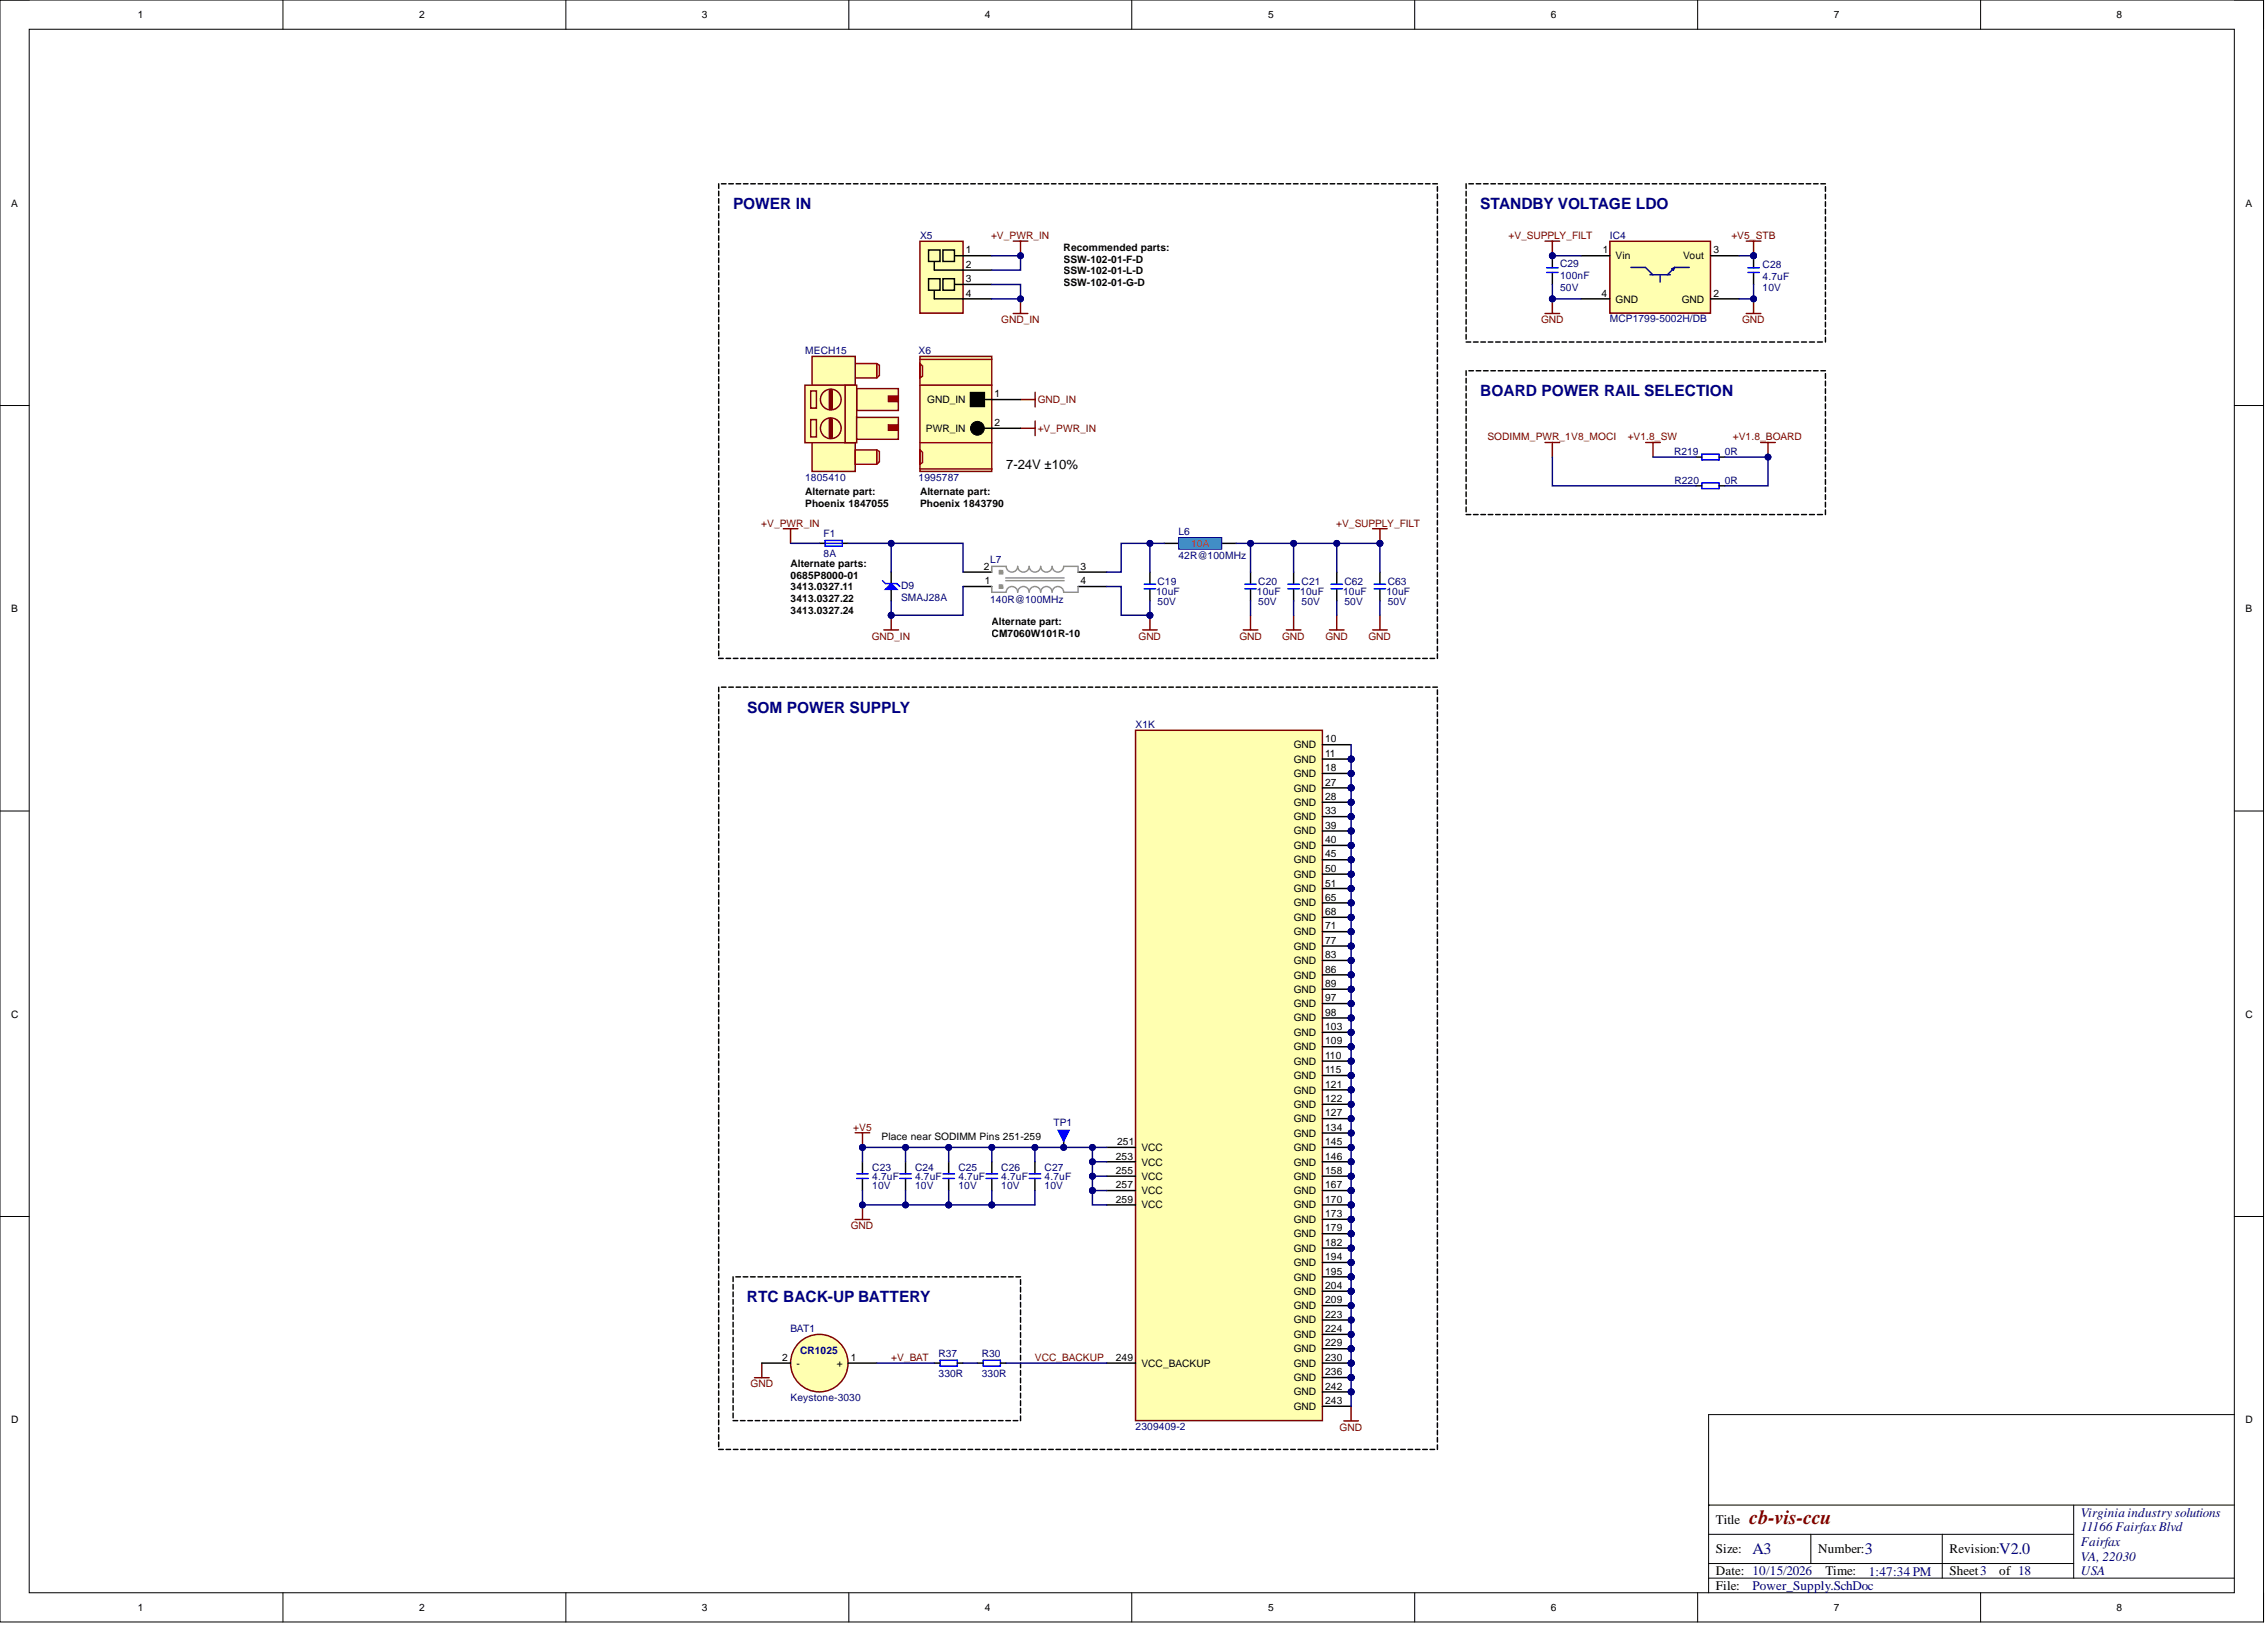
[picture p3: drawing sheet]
<svg xmlns="http://www.w3.org/2000/svg" width="393mm" height="282mm" viewBox="0 0 393 282" stroke-linecap="round" stroke-linejoin="round" font-family="sans-serif">
<defs><g id="words">
<text font-size="3.5" fill="#800000" x="303.6" y="264.4">cb-vis-ccu</text>
<g font-size="2.8" fill="#000080">
<text x="304.1" y="269.6">A3</text>
<text x="323.6" y="269.6">3</text>
<text x="346.9" y="269.6">V2.0</text>
</g>
<g font-size="2.7" fill="#000080">
<text x="127.2" y="36.3">POWER IN</text>
<text x="256.8" y="36.3">STANDBY VOLTAGE LDO</text>
<text x="256.8" y="68.7">BOARD POWER RAIL SELECTION</text>
<text x="129.6" y="123.6">SOM POWER SUPPLY</text>
<text x="129.6" y="225.9">RTC BACK-UP BATTERY</text>
</g>
<g font-size="2.3">
<text x="174.6" y="81.3">7-24V ±10%</text>
<text x="297.7" y="264.4">Title</text>
<text x="297.7" y="269.4">Size:</text>
<text x="315.5" y="269.4">Number:</text>
<text x="338.3" y="269.4">Revision:</text>
<text x="297.7" y="273.2">Date: 10/15/2026</text>
<text x="297.7" y="275.8">File:</text>
<text x="316.7" y="273.2">Time:</text>
<text x="338.3" y="273.2">Sheet3</text>
<text x="346.9" y="273.2">of 18</text>
</g>
<g font-size="2.3" fill="#000080">
<text x="361.1" y="263.1">Virginia industrysolutions</text>
<text x="361.1" y="265.6">11166 FairfaxBlvd</text>
<text x="361.1" y="268.2">Fairfax</text>
<text x="304.1" y="275.8">Power_Supply.SchDoc</text>
<text x="324.2" y="273.4">1:47:34 PM</text>
<text x="361.1" y="270.7">VA, 22030</text>
<text x="361.1" y="273.2">USA</text>
</g>
<g font-size="1.8">
<text x="23.9" y="3.1">1</text>
<text x="72.7" y="3.1">2</text>
<text x="121.8" y="3.1">3</text>
<text x="170.9" y="3.1">4</text>
<text x="220" y="3.1">5</text>
<text x="269.1" y="3.1">6</text>
<text x="318.2" y="3.1">7</text>
<text x="367.2" y="3.1">8</text>
<text x="1.9" y="35.8">A</text>
<text x="389.6" y="35.8">A</text>
<text x="167.6" y="43.9">1</text>
<text x="167.6" y="46.5">2</text>
<text x="184.5" y="43.5">Recommended parts:</text>
<text x="184.5" y="45.5">SSW-102-01-F-D</text>
<text x="184.5" y="47.6">SSW-102-01-L-D</text>
<text x="278.1" y="43.9">1</text>
<text x="280.3" y="45">Vin</text>
<text x="292.1" y="45">Vout</text>
<text x="297.3" y="43.9">3</text>
<text x="167.6" y="48.9">3</text>
<text x="167.6" y="51.5">4</text>
<text x="184.5" y="49.6">SSW-102-01-G-D</text>
<text x="277.9" y="51.5">4</text>
<text x="280.3" y="52.5">GND</text>
<text x="291.8" y="52.5">GND</text>
<text x="297.3" y="51.5">2</text>
<text x="160.9" y="69.9">GND_IN</text>
<text x="172.6" y="68.9">1</text>
<text x="160.6" y="74.9">PWR_IN</text>
<text x="172.6" y="73.9">2</text>
<text x="139.7" y="85.9">Alternate part:</text>
<text x="139.7" y="88">Phoenix 1847055</text>
<text x="159.6" y="85.9">Alternate part:</text>
<text x="159.6" y="88">Phoenix 1843790</text>
<text x="137.2" y="98.3">Alternate parts:</text>
<text x="137.2" y="100.4">0685P8000-01</text>
<text x="170.7" y="98.9">2</text>
<text x="170.9" y="101.3">1</text>
<text x="187.5" y="98.9">3</text>
<text x="187.5" y="101.3">4</text>
<text x="1.9" y="106.1">B</text>
<text x="137.2" y="102.4">3413.0327.11</text>
<text x="137.2" y="104.4">3413.0327.22</text>
<text x="137.2" y="106.5">3413.0327.24</text>
<text x="389.6" y="106.1">B</text>
<text x="172" y="108.4">Alternate part:</text>
<text x="172" y="110.4">CM7060W101R-10</text>
<text x="224.5" y="129.8">GND</text>
<text x="229.9" y="131.3">11</text>
<text x="229.9" y="128.8">10</text>
<text x="224.5" y="132.3">GND</text>
<text x="224.5" y="134.8">GND</text>
<text x="224.5" y="137.3">GND</text>
<text x="229.9" y="133.7">18</text>
<text x="229.9" y="136.3">27</text>
<text x="224.5" y="139.7">GND</text>
<text x="224.5" y="142.3">GND</text>
<text x="229.9" y="138.7">28</text>
<text x="229.9" y="143.7">39</text>
<text x="229.9" y="141.3">33</text>
<text x="224.5" y="144.7">GND</text>
<text x="224.5" y="147.3">GND</text>
<text x="224.5" y="149.7">GND</text>
<text x="229.9" y="146.3">40</text>
<text x="229.9" y="148.7">45</text>
<text x="224.5" y="152.3">GND</text>
<text x="224.5" y="154.8">GND</text>
<text x="229.9" y="151.2">50</text>
<text x="229.9" y="153.8">51</text>
<text x="224.5" y="159.8">GND</text>
<text x="224.5" y="157.2">GND</text>
<text x="229.9" y="158.8">68</text>
<text x="229.9" y="161.2">71</text>
<text x="229.9" y="156.2">65</text>
<text x="224.5" y="162.2">GND</text>
<text x="224.5" y="167.2">GND</text>
<text x="224.5" y="164.8">GND</text>
<text x="229.9" y="166.2">83</text>
<text x="229.9" y="163.7">77</text>
<text x="224.5" y="169.7">GND</text>
<text x="224.5" y="172.2">GND</text>
<text x="229.9" y="168.7">86</text>
<text x="229.9" y="171.2">89</text>
<text x="229.9" y="173.7">97</text>
<text x="1.9" y="176.5">C</text>
<text x="224.5" y="177.2">GND</text>
<text x="224.5" y="174.7">GND</text>
<text x="224.5" y="179.7">GND</text>
<text x="229.9" y="176.2">98</text>
<text x="229.9" y="178.7">103</text>
<text x="389.6" y="176.5">C</text>
<text x="224.5" y="182.2">GND</text>
<text x="224.5" y="184.7">GND</text>
<text x="229.9" y="181.1">109</text>
<text x="229.9" y="183.7">110</text>
<text x="224.5" y="187.1">GND</text>
<text x="224.5" y="189.7">GND</text>
<text x="229.9" y="186.1">115</text>
<text x="229.9" y="191.1">122</text>
<text x="229.9" y="188.7">121</text>
<text x="153" y="197.8">Place near SODIMM Pins 251-259</text>
<text x="224.5" y="192.1">GND</text>
<text x="224.5" y="197.2">GND</text>
<text x="224.5" y="194.7">GND</text>
<text x="229.9" y="196.2">134</text>
<text x="229.9" y="193.6">127</text>
<text x="193.6" y="201.2">253</text>
<text x="193.6" y="203.6">255</text>
<text x="193.8" y="198.6">251</text>
<text x="198.1" y="199.6">VCC</text>
<text x="198.1" y="202.2">VCC</text>
<text x="224.5" y="202.2">GND</text>
<text x="224.5" y="199.6">GND</text>
<text x="229.9" y="201.2">146</text>
<text x="229.9" y="198.6">145</text>
<text x="229.9" y="203.6">158</text>
<text x="193.6" y="206.2">257</text>
<text x="193.6" y="208.6">259</text>
<text x="198.1" y="204.6">VCC</text>
<text x="198.1" y="207.2">VCC</text>
<text x="198.1" y="209.6">VCC</text>
<text x="224.5" y="204.6">GND</text>
<text x="224.5" y="207.2">GND</text>
<text x="224.5" y="209.6">GND</text>
<text x="229.9" y="206.2">167</text>
<text x="229.9" y="208.6">170</text>
<text x="224.5" y="212.2">GND</text>
<text x="224.5" y="214.6">GND</text>
<text x="229.9" y="211.1">173</text>
<text x="229.9" y="213.6">179</text>
<text x="224.5" y="217.1">GND</text>
<text x="224.5" y="219.6">GND</text>
<text x="229.9" y="216.1">182</text>
<text x="229.9" y="221.1">195</text>
<text x="229.9" y="218.6">194</text>
<text x="224.5" y="224.6">GND</text>
<text x="224.5" y="222.1">GND</text>
<text x="224.5" y="227.1">GND</text>
<text x="229.9" y="223.6">204</text>
<text x="229.9" y="226.1">209</text>
<text x="224.5" y="232.1">GND</text>
<text x="224.5" y="229.6">GND</text>
<text x="229.9" y="231.1">224</text>
<text x="229.9" y="228.5">223</text>
<text x="229.9" y="233.5">229</text>
<text x="135.7" y="236.1">2</text>
<text x="138.2" y="237.1">-</text>
<text x="145.2" y="237.1">+</text>
<text x="147.6" y="236.1">1</text>
<text x="193.6" y="236.1">249</text>
<text x="198.1" y="237.1">VCC_BACKUP</text>
<text x="224.5" y="239.5">GND</text>
<text x="224.5" y="234.5">GND</text>
<text x="224.5" y="237.1">GND</text>
<text x="229.9" y="238.5">236</text>
<text x="229.9" y="236.1">230</text>
<text x="224.5" y="242.1">GND</text>
<text x="224.5" y="244.6">GND</text>
<text x="229.9" y="241">242</text>
<text x="229.9" y="243.6">243</text>
<text x="1.9" y="246.8">D</text>
<text x="389.6" y="246.8">D</text>
<text x="23.9" y="279.4">1</text>
<text x="72.7" y="279.4">2</text>
<text x="121.8" y="279.4">3</text>
<text x="170.9" y="279.4">4</text>
<text x="220" y="279.4">5</text>
<text x="269.1" y="279.4">6</text>
<text x="318.2" y="279.4">7</text>
<text x="367.2" y="279.4">8</text>
</g>
<g font-size="1.8" fill="#000080">
<text x="159.6" y="41.5">X5</text>
<text x="279.3" y="41.5">IC4</text>
<text x="270.7" y="46.4">C29</text>
<text x="305.8" y="46.5">C28</text>
<text x="270.7" y="48.4">100nF</text>
<text x="270.7" y="50.4">50V</text>
<text x="305.8" y="48.5">4.7uF</text>
<text x="305.8" y="50.5">10V</text>
<text x="279.3" y="55.9">MCP1799-5002H/DB</text>
<text x="139.7" y="61.4">MECH15</text>
<text x="159.4" y="61.4">X6</text>
<text x="139.7" y="83.4">1805410</text>
<text x="159.4" y="83.4">1995787</text>
<text x="290.5" y="78.9">R219</text>
<text x="290.5" y="83.9">R220</text>
<text x="299.2" y="83.9">0R</text>
<text x="299.2" y="78.9">0R</text>
<text x="142.9" y="93.1">F1</text>
<text x="204.5" y="92.9">L6</text>
<text x="142.9" y="96.7">8A</text>
<text x="171.8" y="97.6">L7</text>
<text x="200.8" y="101.5">C19</text>
<text x="204.5" y="96.9">42R@100MHz</text>
<text x="218.3" y="101.5">C20</text>
<text x="225.9" y="101.5">C21</text>
<text x="233.3" y="101.5">C62</text>
<text x="240.8" y="101.5">C63</text>
<text x="156.3" y="104.2">SMAJ28A</text>
<text x="156.3" y="102.1">D9</text>
<text x="171.8" y="104.6">140R@100MHz</text>
<text x="200.6" y="103.2">10uF</text>
<text x="200.8" y="105">50V</text>
<text x="218.1" y="103.2">10uF</text>
<text x="218.3" y="105">50V</text>
<text x="225.6" y="103.2">10uF</text>
<text x="225.9" y="105">50V</text>
<text x="233" y="103.2">10uF</text>
<text x="233.3" y="105">50V</text>
<text x="240.5" y="103.2">10uF</text>
<text x="240.8" y="105">50V</text>
<text x="197" y="126.3">X1K</text>
<text x="182.8" y="195.3">TP1</text>
<text x="151.4" y="203.2">C23</text>
<text x="158.8" y="203.2">C24</text>
<text x="166.3" y="203.2">C25</text>
<text x="173.7" y="203.2">C26</text>
<text x="181.3" y="203.2">C27</text>
<text x="151.4" y="204.7">4.7uF</text>
<text x="151.4" y="206.2">10V</text>
<text x="158.8" y="204.7">4.7uF</text>
<text x="158.8" y="206.2">10V</text>
<text x="166.3" y="204.7">4.7uF</text>
<text x="166.3" y="206.2">10V</text>
<text x="173.7" y="204.7">4.7uF</text>
<text x="173.7" y="206.2">10V</text>
<text x="181.3" y="204.7">4.7uF</text>
<text x="181.3" y="206.2">10V</text>
<text x="137.2" y="231.1">BAT1</text>
<text x="138.9" y="234.8">CR1025</text>
<text x="162.8" y="235.3">R37</text>
<text x="162.8" y="238.8">330R</text>
<text x="170.4" y="235.3">R30</text>
<text x="170.4" y="238.8">330R</text>
<text x="137.2" y="243.1">Keystone-3030</text>
<text x="197" y="248.1">2309409-2</text>
</g>
<g font-size="1.8" fill="#800000">
<text x="172" y="41.4">+V_PWR_IN</text>
<text x="261.7" y="41.4">+V_SUPPLY_FILT</text>
<text x="300.4" y="41.4">+V5_STB</text>
<text x="173.7" y="56">GND_IN</text>
<text x="267.4" y="56">GND</text>
<text x="302.3" y="56">GND</text>
<text x="180.1" y="70">GND_IN</text>
<text x="180.1" y="74.9">+V_PWR_IN</text>
<text x="258.1" y="76.4">SODIMM_PWR_1V8_MOCI</text>
<text x="282.4" y="76.4">+V1.8_SW</text>
<text x="300.7" y="76.4">+V1.8_BOARD</text>
<text x="132.1" y="91.3">+V_PWR_IN</text>
<text x="231.8" y="91.3">+V_SUPPLY_FILT</text>
<text x="151.3" y="110.9">GND_IN</text>
<text x="197.6" y="110.9">GND</text>
<text x="215" y="110.9">GND</text>
<text x="222.5" y="110.9">GND</text>
<text x="230" y="110.9">GND</text>
<text x="237.4" y="110.9">GND</text>
<text x="148.1" y="196.1">+V5</text>
<text x="147.6" y="213.2">GND</text>
<text x="154.6" y="236.1">+V_BAT</text>
<text x="179.6" y="236.1">VCC_BACKUP</text>
<text x="130.2" y="240.6">GND</text>
<text x="232.4" y="248.1">GND</text>
</g>
<text font-size="1.8" fill="#f30" x="206.7" y="94.9">10A</text>
</g></defs>
<g fill="none" stroke="#000" stroke-width=".17">
<path d="M0 0h392.7v281.3h-392.7zM0 0h5.1M5.1 5.1h382.6v271.2h-382.6zM49.1 0v5.1M98.2 0v5.1M147.3 0v5.1M196.4 0v5.1M245.5 0v5.1M294.6 0v5.1M343.7 0v5.1M387.7 0h5v5.1M0 70.3h5.1"/>
<path d="M387.7 70.3h5M0 140.7h5.1M387.7 140.7h5M0 211h5.1M387.7 211h5M387.7 245.4h-91.2v30.9M49.1 276.3v5M98.2 276.3v5M147.3 276.3v5M196.4 276.3v5M245.5 276.3v5M294.6 276.3v5"/>
<path d="M296.5 261.1h.1M296.5 261.1h91.2M296.5 266.1h63.3M296.5 273.7h91.2M296.5 271.2h63.3M314.2 266.1v5.1M337 266.1v7.6M343.7 276.3v5M359.8 261.1v12.6M392.7 276.3v5"/>
</g>
<g fill="none" stroke="#000" stroke-width=".25">
<path d="M124.7 31.9v.8M124.7 33.2v.8M124.7 34.5v.8M124.7 35.7v.8M124.7 37v.8M124.7 38.3v.8M124.7 39.6v.8M125.2 31.9h.8M126.4 31.9h.8M127.7 31.9h.8M129 31.9h.8M130.3 31.9h.8"/>
<path d="M131.5 31.9h.8M132.8 31.9h.8M134.1 31.9h.8M135.4 31.9h.8M136.6 31.9h.8M137.9 31.9h.8M139.2 31.9h.8M140.4 31.9h.8M141.7 31.9h.8M143 31.9h.8M144.3 31.9h.8M145.5 31.9h.8"/>
<path d="M146.8 31.9h.8M148.1 31.9h.8M149.4 31.9h.7M150.6 31.9h.8M151.9 31.9h.8M153.2 31.9h.8M154.4 31.9h.8M155.7 31.9h.8M157 31.9h.8M158.3 31.9h.8M159.5 31.9h.8M160.8 31.9h.8"/>
<path d="M162.1 31.9h.8M163.3 31.9h.8M164.6 31.9h.8M165.9 31.9h.8M167.2 31.9h.8M168.4 31.9h.8M169.7 31.9h.8M171 31.9h.8M172.3 31.9h.8M173.5 31.9h.8M174.8 31.9h.8M176.1 31.9h.8"/>
<path d="M177.3 31.9h.8M178.6 31.9h.8M179.9 31.9h.8M181.2 31.9h.8M182.4 31.9h.8M183.7 31.9h.8M185 31.9h.8M186.3 31.9h.8M187.5 31.9h.8M188.8 31.9h.8M190.1 31.9h.8M191.3 31.9h.8"/>
<path d="M192.6 31.9h.8M193.9 31.9h.8M195.2 31.9h.8M196.4 31.9h.8M197.7 31.9h.8M199 31.9h.8M200.2 31.9h.9M201.5 31.9h.8M202.8 31.9h.8M204.1 31.9h.8M205.3 31.9h.8M206.6 31.9h.8"/>
<path d="M207.9 31.9h.8M209.2 31.9h.8M210.4 31.9h.8M211.7 31.9h.8M213 31.9h.8M214.2 31.9h.8M215.5 31.9h.8M216.8 31.9h.8M218.1 31.9h.8M219.3 31.9h.8M220.6 31.9h.8M221.9 31.9h.8"/>
<path d="M223.2 31.9h.7M224.4 31.9h.8M225.7 31.9h.8M227 31.9h.8M228.2 31.9h.8M229.5 31.9h.8M230.8 31.9h.8M232.1 31.9h.8M233.3 31.9h.8M234.6 31.9h.8M235.9 31.9h.8M237.2 31.9h.7"/>
<path d="M238.4 31.9h.8M239.7 31.9h.8M241 31.9h.8M242.2 31.9h.8M243.5 31.9h.8M244.8 31.9h.8M246.1 31.9h.7M247.3 31.9h.8M248.6 31.9h.8M249.4 32.4v.8M249.4 33.7v.8M249.4 34.9v.8"/>
<path d="M249.4 36.2v.8M249.4 37.5v.8M249.4 38.8v.8M124.7 40.9v.8M124.7 42.2v.8M124.7 43.5v.8M124.7 44.7v.8M124.7 46v.8M124.7 47.3v.8M124.7 48.6v.8M124.7 49.9v.8M124.7 51.2v.8"/>
<path d="M124.7 52.5v.8M124.7 53.7v.9M124.7 55v.8M124.7 56.3v.8M124.7 57.6v.8M124.7 58.9v.8M249.4 40.1v.8M249.4 41.4v.8M249.4 42.7v.8M249.4 43.9v.8M249.4 45.2v.8M249.4 46.5v.8"/>
<path d="M249.4 47.8v.8M249.4 49.1v.8M249.4 50.4v.8M249.4 51.7v.8M249.4 52.9v.8M249.4 54.2v.8M249.4 55.5v.8M249.4 56.8v.8M249.4 58.1v.8M249.4 59.4v.8M124.7 60.2v.8M124.7 61.5v.8"/>
<path d="M124.7 62.8v.8M124.7 64v.8M124.7 65.3v.8M124.7 66.6v.8M124.7 67.9v.8M124.7 69.2v.8M124.7 70.5v.8M124.7 71.8v.8M124.7 73v.8M124.7 74.3v.8M124.7 75.6v.8M124.7 76.9v.8"/>
<path d="M124.7 78.2v.8M124.7 79.5v.8M249.4 60.7v.8M249.4 62v.8M249.4 63.2v.8M249.4 64.5v.8M249.4 65.8v.8M249.4 67.1v.8M249.4 68.4v.8M249.4 69.7v.8M249.4 71v.8M249.4 72.2v.8"/>
<path d="M249.4 73.5v.8M249.4 74.8v.8M249.4 76.1v.8M249.4 77.4v.8M249.4 78.7v.8M249.4 80v.8M124.7 80.8v.8M124.7 82v.9M124.7 83.3v.8M124.7 84.6v.8M124.7 85.9v.8M124.7 87.2v.8"/>
<path d="M124.7 88.5v.8M124.7 89.8v.8M124.7 91.1v.8M124.7 92.3v.8M124.7 93.6v.8M124.7 94.9v.8M124.7 96.2v.8M124.7 97.5v.8M124.7 98.8v.8M202 94.3h2.5M212 94.3h2.5M249.4 81.3v.8"/>
<path d="M249.4 82.5v.8M249.4 83.8v.8M249.4 85.1v.8M249.4 86.4v.8M249.4 87.7v.8M249.4 89v.8M249.4 90.2v.9M249.4 91.5v.8M249.4 92.8v.8M249.4 94.1v.8M249.4 95.4v.8M249.4 96.7v.8"/>
<path d="M249.4 98v.8M249.4 99.3v.8M124.7 100.1v.8M124.7 101.3v.8M124.7 102.6v.8M124.7 103.9v.8M124.7 105.2v.8M124.7 106.5v.8M124.7 107.8v.8M124.7 109.1v.8M124.7 110.3v.8M124.7 111.6v.8"/>
<path d="M124.7 112.9v.8M124.7 114.2h.8M126 114.2h.8M127.2 114.2h.8M128.5 114.2h.8M129.8 114.2h.8M131.1 114.2h.8M132.3 114.2h.8M133.6 114.2h.8M134.9 114.2h.8M136.2 114.2h.7M137.4 114.2h.8"/>
<path d="M138.7 114.2h.8M140 114.2h.8M141.2 114.2h.8M142.5 114.2h.8M143.8 114.2h.8M145.1 114.2h.8M146.3 114.2h.8M147.6 114.2h.8M148.9 114.2h.8M150.1 114.2h.8M151.4 114.2h.8M152.7 114.2h.8"/>
<path d="M154 114.2h.8M155.2 114.2h.8M156.5 114.2h.8M157.8 114.2h.8M159.1 114.2h.7M160.3 114.2h.8M161.6 114.2h.8M162.9 114.2h.8M164.1 114.2h.8M165.4 114.2h.8M166.7 114.2h.8M168 114.2h.8"/>
<path d="M169.2 114.2h.8M170.5 114.2h.8M171.8 114.2h.8M173.1 114.2h.8M174.3 114.2h.8M175.6 114.2h.8M176.9 114.2h.8M178.1 114.2h.8M179.4 114.2h.8M180.7 114.2h.8M182 114.2h.8M183.2 114.2h.8"/>
<path d="M184.5 114.2h.8M185.8 114.2h.8M187.1 114.2h.7M188.3 114.2h.8M189.6 114.2h.8M190.9 114.2h.8M192.1 114.2h.8M193.4 114.2h.8M194.7 114.2h.8M196 114.2h.8M197.2 114.2h.8M198.5 114.2h.8"/>
<path d="M199.8 114.2h.8M201.1 114.2h.7M202.3 114.2h.8M203.6 114.2h.8M204.9 114.2h.8M206.1 114.2h.8M207.4 114.2h.8M208.7 114.2h.8M210 114.2h.8M211.2 114.2h.8M212.5 114.2h.8M213.8 114.2h.8"/>
<path d="M215 114.2h.8M216.3 114.2h.8M217.6 114.2h.8M218.9 114.2h.8M220.1 114.2h.8M221.4 114.2h.8M222.7 114.2h.8M223.9 114.2h.8M225.2 114.2h.8M226.5 114.2h.8M227.8 114.2h.8M229 114.2h.8"/>
<path d="M230.3 114.2h.8M231.6 114.2h.8M232.9 114.2h.8M234.1 114.2h.8M235.4 114.2h.8M236.7 114.2h.8M237.9 114.2h.8M239.2 114.2h.8M240.5 114.2h.8M241.8 114.2h.8M243 114.2h.8M244.3 114.2h.8"/>
<path d="M245.6 114.2h.8M246.8 114.2h.9M248.1 114.2h.8M249.4 100.5v.8M249.4 101.8v.8M249.4 103.1v.8M249.4 104.4v.8M249.4 105.7v.8M249.4 107v.8M249.4 108.3v.8M249.4 109.5v.8M249.4 110.8v.8"/>
<path d="M249.4 112.1v.8M249.4 113.4v.8"/>
</g>
<path d="M204.5 93.2h7.5v2.1h-7.5z" fill-rule="evenodd" fill="#09f"/>
<path d="M204.5 93.2h7.5v2.1h-7.5z" fill="none" stroke="#009" stroke-width=".17"/>
<path d="M177.1 74.3h2.5M177.1 69.3h2.5M179.6 68v2.6M179.6 73v2.6M135.9 91.7h2.5M137.2 91.7v2.5M148.4 211.5h2.5M149.6 209v2.5M130.9 239h2.5M132.2 236.4v2.6M233.2 246.5h2.5M234.4 243.9v2.6" fill="none" stroke="#800000" stroke-width=".25"/>
<g fill="none" stroke="#000" stroke-width=".25">
<path d="M124.7 119.2v.8M125.2 119.2h.8M126.4 119.2h.8M127.7 119.2h.8M129 119.2h.8M130.3 119.2h.8M131.5 119.2h.8M132.8 119.2h.8M134.1 119.2h.8M135.4 119.2h.8M136.6 119.2h.8M137.9 119.2h.8"/>
<path d="M139.2 119.2h.8M140.4 119.2h.8M141.7 119.2h.8M143 119.2h.8M144.3 119.2h.8M145.5 119.2h.8M146.8 119.2h.8M148.1 119.2h.8M149.4 119.2h.7M150.6 119.2h.8M151.9 119.2h.8M153.2 119.2h.8"/>
<path d="M154.4 119.2h.8M155.7 119.2h.8M157 119.2h.8M158.3 119.2h.8M159.5 119.2h.8M160.8 119.2h.8M162.1 119.2h.8M163.3 119.2h.8M164.6 119.2h.8M165.9 119.2h.8M167.2 119.2h.8M168.4 119.2h.8"/>
<path d="M169.7 119.2h.8M171 119.2h.8M172.3 119.2h.8M173.5 119.2h.8M174.8 119.2h.8M176.1 119.2h.8M177.3 119.2h.8M178.6 119.2h.8M179.9 119.2h.8M181.2 119.2h.8M182.4 119.2h.8M183.7 119.2h.8"/>
<path d="M185 119.2h.8M186.3 119.2h.8M187.5 119.2h.8M188.8 119.2h.8M190.1 119.2h.8M191.3 119.2h.8M192.6 119.2h.8M193.9 119.2h.8M195.2 119.2h.8M196.4 119.2h.8M197.7 119.2h.8M199 119.2h.8"/>
<path d="M200.2 119.2h.9M201.5 119.2h.8M202.8 119.2h.8M204.1 119.2h.8M205.3 119.2h.8M206.6 119.2h.8M207.9 119.2h.8M209.2 119.2h.8M210.4 119.2h.8M211.7 119.2h.8M213 119.2h.8M214.2 119.2h.8"/>
<path d="M215.5 119.2h.8M216.8 119.2h.8M218.1 119.2h.8M219.3 119.2h.8M220.6 119.2h.8M221.9 119.2h.8M223.2 119.2h.7M224.4 119.2h.8M225.7 119.2h.8M227 119.2h.8M228.2 119.2h.8M229.5 119.2h.8"/>
<path d="M230.8 119.2h.8M232.1 119.2h.8M233.3 119.2h.8M234.6 119.2h.8M235.9 119.2h.8M237.2 119.2h.7M238.4 119.2h.8M239.7 119.2h.8M241 119.2h.8M242.2 119.2h.8M243.5 119.2h.8M244.8 119.2h.8"/>
<path d="M246.1 119.2h.7M247.3 119.2h.8M248.6 119.2h.8M249.4 119.7v.8M124.7 120.5v.8M124.7 121.7v.8M124.7 123v.8M124.7 124.3v.8M124.7 125.6v.7M124.7 126.8v.8M124.7 128.1v.8M124.7 129.4v.8"/>
<path d="M124.7 130.6v.8M124.7 131.9v.8M124.7 133.2v.8M124.7 134.5v.7M124.7 135.7v.8M124.7 137v.8M124.7 138.3v.8M124.7 139.5v.8M249.4 120.9v.8M249.4 122.2v.8M249.4 123.5v.8M249.4 124.8v.8"/>
<path d="M249.4 126v.8M249.4 127.3v.8M249.4 128.6v.8M249.4 129.8v.8M249.4 131.1v.8M249.4 132.4v.8M249.4 133.7v.8M249.4 134.9v.8M249.4 136.2v.8M249.4 137.5v.8M249.4 138.7v.8M124.7 140.8v.8"/>
<path d="M124.7 142.1v.8M124.7 143.3v.8M124.7 144.6v.8M124.7 145.9v.8M124.7 147.2v.8M124.7 148.4v.8M124.7 149.7v.8M124.7 151v.8M124.7 152.3v.7M124.7 153.5v.8M124.7 154.8v.8M124.7 156.1v.8"/>
<path d="M124.7 157.3v.8M124.7 158.6v.8M124.7 159.9v.8M249.4 140v.8M249.4 141.3v.8M249.4 142.6v.7M249.4 143.8v.8M249.4 145.1v.8M249.4 146.4v.8M249.4 147.6v.8M249.4 148.9v.8M249.4 150.2v.8"/>
<path d="M249.4 151.5v.8M249.4 152.7v.8M249.4 154v.8M249.4 155.3v.8M249.4 156.5v.8M249.4 157.8v.8M249.4 159.1v.8M124.7 172.6v.8M124.7 173.9v.8M124.7 175.1v.8M124.7 176.4v.8M124.7 177.7v.8"/>
<path d="M124.7 178.9v.8M124.7 161.1v.8M124.7 162.4v.8M124.7 163.7v.8M124.7 165v.8M124.7 166.2v.8M124.7 167.5v.8M124.7 168.8v.8M124.7 170v.8M124.7 171.3v.8M249.4 160.4v.8M249.4 161.6v.8"/>
<path d="M249.4 162.9v.8M249.4 164.2v.8M249.4 165.4v.8M249.4 166.7v.8M249.4 168v.8M249.4 169.3v.7M249.4 170.5v.8M249.4 171.8v.8M249.4 173.1v.8M249.4 174.3v.8M249.4 175.6v.8M249.4 176.9v.8"/>
<path d="M249.4 178.2v.7M249.4 179.4v.8M124.7 180.2v.8M124.7 181.5v.8M124.7 182.8v.8M124.7 184v.8M124.7 185.3v.8M124.7 186.6v.8M124.7 187.9v.7M124.7 189.1v.8M124.7 190.4v.8M124.7 191.7v.8"/>
<path d="M124.7 192.9v.8M124.7 194.2v.8M124.7 195.5v.8M124.7 196.7v.8M124.7 198v.8M124.7 199.3v.8M249.4 180.7v.8M249.4 182v.8M249.4 183.2v.8M249.4 184.5v.8M249.4 185.8v.8M249.4 187.1v.8"/>
<path d="M249.4 188.3v.8M249.4 189.6v.8M249.4 190.9v.8M249.4 192.1v.8M249.4 193.4v.8M249.4 194.7v.8M249.4 196v.7M249.4 197.2v.8M249.4 198.5v.8M249.4 199.8v.8M124.7 200.6v.8M124.7 201.8v.8"/>
<path d="M124.7 203.1v.8M124.7 204.4v.8M124.7 205.6v.8M124.7 206.9v.8M124.7 208.2v.8M124.7 209.5v.8M124.7 210.7v.8M124.7 212v.8M124.7 213.3v.8M124.7 214.5v.8M124.7 215.8v.8M124.7 217.1v.8"/>
<path d="M124.7 218.4v.8M124.7 219.6v.8M249.4 201v.8M249.4 202.3v.8M249.4 203.6v.8M249.4 204.9v.7M249.4 206.1v.8M249.4 207.4v.8M249.4 208.7v.8M249.4 209.9v.8M249.4 211.2v.8M249.4 212.5v.8"/>
<path d="M249.4 213.8v.7M249.4 215v.8M249.4 216.3v.8M249.4 217.6v.8M249.4 218.8v.8M124.7 220.9v.8M124.7 222.2v.8M124.7 223.4v.8M124.7 224.7v.8M124.7 226v.8M124.7 227.3v.8M124.7 228.5v.8"/>
<path d="M124.7 229.8v.8M124.7 231.1v.8M124.7 232.3v.8M124.7 233.6v.8M124.7 234.9v.8M124.7 236.2v.7M124.7 237.4v.8M124.7 238.7v.8M124.7 240v.8M127.2 221.5v.8M127.2 222.8v.8M127.2 224.1v.8"/>
<path d="M127.2 225.4v.8M127.2 226.7v.8M127.2 228v.9M127.2 229.4v.8M127.2 230.7v.8M127.2 232v.8M127.2 233.3v.8M127.2 234.6v.8M127.2 235.9v.8M127.2 237.2v.9M127.2 238.5v.9M127.2 239.9v.8"/>
<path d="M127.7 221.5h.8M129 221.5h.8M130.2 221.5h.8M131.5 221.5h.8M132.8 221.5h.8M134.1 221.5h.8M135.3 221.5h.9M136.6 221.5h.8M137.9 221.5h.8M139.2 221.5h.8M140.5 221.5h.8M141.7 221.5h.8"/>
<path d="M143 221.5h.8M144.3 221.5h.8M145.6 221.5h.8M146.9 221.5h.8M148.1 221.5h.8M149.4 221.5h.8M150.7 221.5h.8M152 221.5h.8M153.3 221.5h.8M154.5 221.5h.8M155.8 221.5h.8M157.1 221.5h.8"/>
<path d="M158.4 221.5h.8M159.7 221.5h.7M160.9 221.5h.8M162.2 221.5h.8M163.5 221.5h.8M164.8 221.5h.8M166 221.5h.8M167.3 221.5h.8M168.6 221.5h.8M169.9 221.5h.8M171.2 221.5h.8M172.4 221.5h.8"/>
<path d="M173.7 221.5h.8M175 221.5h.8M176.3 221.5h.8M177.1 222v.8M177.1 223.3v.8M177.1 224.6v.8M177.1 225.9v.8M177.1 227.2v.8M177.1 228.5v.9M177.1 229.9v.8M177.1 231.2v.8M177.1 232.5v.8"/>
<path d="M177.1 233.8v.8M177.1 235.1v.8M177.1 236.4v.8M177.1 237.7v.8M177.1 239v.9M249.4 220.1v.8M249.4 221.4v.8M249.4 222.6v.8M249.4 223.9v.8M249.4 225.2v.8M249.4 226.5v.8M249.4 227.7v.8"/>
<path d="M249.4 229v.8M249.4 230.3v.8M249.4 231.6v.7M249.4 232.8v.8M249.4 234.1v.8M249.4 235.4v.8M249.4 236.6v.8M249.4 237.9v.8M249.4 239.2v.8M124.7 241.2v.8M124.7 242.5v.8M124.7 243.8v.8"/>
<path d="M124.7 245.1v.8M124.7 246.3v.8M124.7 247.6v.8M124.7 248.9v.8M124.7 250.1v.8M124.7 251.4h.8M126 251.4h.8M127.2 241.2v.8M127.2 242.5v.8M127.2 243.8v.8M127.2 245.1v.8M127.2 246.4h.8"/>
<path d="M127.3 251.4h.7M128.5 246.4h.8M128.5 251.4h.8M129.8 246.4h.8M129.8 251.4h.8M131 246.4h.8M131.1 251.4h.8M132.3 246.4h.8M132.3 251.4h.8M133.6 246.4h.8M133.6 251.4h.8M134.9 246.4h.8"/>
<path d="M134.9 251.4h.8M136.2 251.4h.8M136.2 246.4h.7M137.4 251.4h.8M137.4 246.4h.8M138.7 251.4h.8M138.7 246.4h.8M140 251.4h.8M140 246.4h.8M141.2 251.4h.8M141.3 246.4h.8M142.5 251.4h.8"/>
<path d="M142.5 246.4h.8M143.8 251.4h.8M143.8 246.4h.8M145.1 251.4h.8M145.1 246.4h.8M146.3 251.4h.8M146.4 246.4h.8M147.6 251.4h.8M147.7 246.4h.8M148.9 251.4h.8M148.9 246.4h.8M150.2 251.4h.7"/>
<path d="M150.2 246.4h.8M151.4 251.4h.8M151.5 246.4h.8M152.7 251.4h.8M152.8 246.4h.8M154 251.4h.8M154.1 246.4h.7M155.2 251.4h.8M155.3 246.4h.8M156.5 251.4h.8M156.6 246.4h.8M157.8 251.4h.8"/>
<path d="M157.9 246.4h.8M159.1 251.4h.8M159.2 246.4h.8M160.3 251.4h.8M160.4 246.4h.8M161.6 251.4h.8M161.7 246.4h.8M162.9 251.4h.8M163 246.4h.8M164.2 251.4h.7M164.3 246.4h.8M165.4 251.4h.8"/>
<path d="M165.6 246.4h.8M166.7 251.4h.8M166.8 246.4h.8M168 251.4h.8M168.1 246.4h.8M169.2 251.4h.8M169.4 246.4h.8M170.5 251.4h.8M170.7 246.4h.8M171.8 251.4h.8M172 246.4h.8M173.1 251.4h.8"/>
<path d="M173.2 246.4h.8M174.3 251.4h.8M174.5 246.4h.8M175.6 251.4h.8M175.8 246.4h.8M176.9 251.4h.8M177.1 240.3v.9M177.1 241.7v.8M177.1 243v.8M177.1 244.3v.8M177.1 245.6v.8M178.1 251.4h.8"/>
<path d="M179.4 251.4h.8M180.7 251.4h.8M182 251.4h.8M183.2 251.4h.8M184.5 251.4h.8M185.8 251.4h.8M187.1 251.4h.7M188.3 251.4h.8M189.6 251.4h.8M190.9 251.4h.8M192.1 251.4h.8M193.4 251.4h.8"/>
<path d="M194.7 251.4h.8M196 251.4h.8M197.2 251.4h.8M198.5 251.4h.8M199.8 251.4h.8M201.1 251.4h.7M202.3 251.4h.8M203.6 251.4h.8M204.9 251.4h.8M206.1 251.4h.8M207.4 251.4h.8M208.7 251.4h.8"/>
<path d="M210 251.4h.8M211.2 251.4h.8M212.5 251.4h.8M213.8 251.4h.8M215 251.4h.8M216.3 251.4h.8M217.6 251.4h.8M218.9 251.4h.8M220.1 251.4h.8M221.4 251.4h.8M222.7 251.4h.8M223.9 251.4h.8"/>
<path d="M225.2 251.4h.8M226.5 251.4h.8M227.8 251.4h.8M229 251.4h.8M230.3 251.4h.8M231.6 251.4h.8M232.9 251.4h.8M234.1 251.4h.8M235.4 251.4h.8M236.7 251.4h.8M237.9 251.4h.8M239.2 251.4h.8"/>
<path d="M240.5 251.4h.8M241.8 251.4h.8M243 251.4h.8M244.3 251.4h.8M245.6 251.4h.8M246.8 251.4h.9M248.1 251.4h.8M249.4 240.5v.7M249.4 241.7v.8M249.4 243v.8M249.4 244.3v.8M249.4 245.5v.8"/>
<path d="M249.4 246.8v.8M249.4 248.1v.8M249.4 249.3v.8M249.4 250.6v.8"/>
</g>
<circle cx="234.4" cy="131.7" r=".51" fill="#000080"/>
<circle cx="234.4" cy="131.7" r=".51" fill="none" stroke="#000080" stroke-width=".17"/>
<circle cx="234.4" cy="139.2" r=".51" fill="#000080"/>
<circle cx="234.4" cy="139.2" r=".51" fill="none" stroke="#000080" stroke-width=".17"/>
<circle cx="234.4" cy="144.1" r=".51" fill="#000080"/>
<circle cx="234.4" cy="144.1" r=".51" fill="none" stroke="#000080" stroke-width=".17"/>
<circle cx="234.4" cy="146.6" r=".51" fill="#000080"/>
<circle cx="234.4" cy="146.6" r=".51" fill="none" stroke="#000080" stroke-width=".17"/>
<circle cx="234.4" cy="151.6" r=".51" fill="#000080"/>
<circle cx="234.4" cy="151.6" r=".51" fill="none" stroke="#000080" stroke-width=".17"/>
<circle cx="234.4" cy="154.1" r=".51" fill="#000080"/>
<circle cx="234.4" cy="154.1" r=".51" fill="none" stroke="#000080" stroke-width=".17"/>
<circle cx="234.4" cy="159.1" r=".51" fill="#000080"/>
<circle cx="234.4" cy="159.1" r=".51" fill="none" stroke="#000080" stroke-width=".17"/>
<circle cx="234.4" cy="161.6" r=".51" fill="#000080"/>
<circle cx="234.4" cy="161.6" r=".51" fill="none" stroke="#000080" stroke-width=".17"/>
<circle cx="234.4" cy="166.6" r=".51" fill="#000080"/>
<circle cx="234.4" cy="166.6" r=".51" fill="none" stroke="#000080" stroke-width=".17"/>
<circle cx="234.4" cy="169.1" r=".51" fill="#000080"/>
<circle cx="234.4" cy="169.1" r=".51" fill="none" stroke="#000080" stroke-width=".17"/>
<circle cx="234.4" cy="171.6" r=".51" fill="#000080"/>
<circle cx="234.4" cy="171.6" r=".51" fill="none" stroke="#000080" stroke-width=".17"/>
<circle cx="234.4" cy="176.6" r=".51" fill="#000080"/>
<circle cx="234.4" cy="176.6" r=".51" fill="none" stroke="#000080" stroke-width=".17"/>
<circle cx="234.4" cy="181.6" r=".51" fill="#000080"/>
<circle cx="234.4" cy="181.6" r=".51" fill="none" stroke="#000080" stroke-width=".17"/>
<circle cx="234.4" cy="186.6" r=".51" fill="#000080"/>
<circle cx="234.4" cy="186.6" r=".51" fill="none" stroke="#000080" stroke-width=".17"/>
<circle cx="234.4" cy="191.5" r=".51" fill="#000080"/>
<circle cx="234.4" cy="191.5" r=".51" fill="none" stroke="#000080" stroke-width=".17"/>
<circle cx="234.4" cy="196.5" r=".51" fill="#000080"/>
<circle cx="234.4" cy="196.5" r=".51" fill="none" stroke="#000080" stroke-width=".17"/>
<circle cx="234.4" cy="201.5" r=".51" fill="#000080"/>
<circle cx="234.4" cy="201.5" r=".51" fill="none" stroke="#000080" stroke-width=".17"/>
<circle cx="234.4" cy="211.5" r=".51" fill="#000080"/>
<circle cx="234.4" cy="211.5" r=".51" fill="none" stroke="#000080" stroke-width=".17"/>
<circle cx="234.4" cy="224" r=".51" fill="#000080"/>
<circle cx="234.4" cy="224" r=".51" fill="none" stroke="#000080" stroke-width=".17"/>
<circle cx="234.4" cy="231.5" r=".51" fill="#000080"/>
<circle cx="234.4" cy="231.5" r=".51" fill="none" stroke="#000080" stroke-width=".17"/>
<circle cx="234.4" cy="238.9" r=".51" fill="#000080"/>
<circle cx="234.4" cy="238.9" r=".51" fill="none" stroke="#000080" stroke-width=".17"/>
<circle cx="234.4" cy="134.2" r=".51" fill="#000080"/>
<circle cx="234.4" cy="134.2" r=".51" fill="none" stroke="#000080" stroke-width=".17"/>
<circle cx="234.4" cy="136.7" r=".51" fill="#000080"/>
<circle cx="234.4" cy="136.7" r=".51" fill="none" stroke="#000080" stroke-width=".17"/>
<circle cx="234.4" cy="141.6" r=".51" fill="#000080"/>
<circle cx="234.4" cy="141.6" r=".51" fill="none" stroke="#000080" stroke-width=".17"/>
<circle cx="234.4" cy="149.1" r=".51" fill="#000080"/>
<circle cx="234.4" cy="149.1" r=".51" fill="none" stroke="#000080" stroke-width=".17"/>
<circle cx="234.4" cy="156.6" r=".51" fill="#000080"/>
<circle cx="234.4" cy="156.6" r=".51" fill="none" stroke="#000080" stroke-width=".17"/>
<circle cx="234.4" cy="164.1" r=".51" fill="#000080"/>
<circle cx="234.4" cy="164.1" r=".51" fill="none" stroke="#000080" stroke-width=".17"/>
<circle cx="234.4" cy="174.1" r=".51" fill="#000080"/>
<circle cx="234.4" cy="174.1" r=".51" fill="none" stroke="#000080" stroke-width=".17"/>
<circle cx="234.4" cy="179.1" r=".51" fill="#000080"/>
<circle cx="234.4" cy="179.1" r=".51" fill="none" stroke="#000080" stroke-width=".17"/>
<circle cx="234.4" cy="184.1" r=".51" fill="#000080"/>
<circle cx="234.4" cy="184.1" r=".51" fill="none" stroke="#000080" stroke-width=".17"/>
<circle cx="234.4" cy="189" r=".51" fill="#000080"/>
<circle cx="234.4" cy="189" r=".51" fill="none" stroke="#000080" stroke-width=".17"/>
<circle cx="234.4" cy="194" r=".51" fill="#000080"/>
<circle cx="234.4" cy="194" r=".51" fill="none" stroke="#000080" stroke-width=".17"/>
<circle cx="234.4" cy="199" r=".51" fill="#000080"/>
<circle cx="234.4" cy="199" r=".51" fill="none" stroke="#000080" stroke-width=".17"/>
<circle cx="234.4" cy="204" r=".51" fill="#000080"/>
<circle cx="234.4" cy="204" r=".51" fill="none" stroke="#000080" stroke-width=".17"/>
<circle cx="234.4" cy="206.5" r=".51" fill="#000080"/>
<circle cx="234.4" cy="206.5" r=".51" fill="none" stroke="#000080" stroke-width=".17"/>
<circle cx="234.4" cy="209" r=".51" fill="#000080"/>
<circle cx="234.4" cy="209" r=".51" fill="none" stroke="#000080" stroke-width=".17"/>
<circle cx="234.4" cy="214" r=".51" fill="#000080"/>
<circle cx="234.4" cy="214" r=".51" fill="none" stroke="#000080" stroke-width=".17"/>
<circle cx="234.4" cy="216.5" r=".51" fill="#000080"/>
<circle cx="234.4" cy="216.5" r=".51" fill="none" stroke="#000080" stroke-width=".17"/>
<circle cx="234.4" cy="221.5" r=".51" fill="#000080"/>
<circle cx="234.4" cy="221.5" r=".51" fill="none" stroke="#000080" stroke-width=".17"/>
<circle cx="234.4" cy="219" r=".51" fill="#000080"/>
<circle cx="234.4" cy="219" r=".51" fill="none" stroke="#000080" stroke-width=".17"/>
<circle cx="234.4" cy="226.5" r=".51" fill="#000080"/>
<circle cx="234.4" cy="226.5" r=".51" fill="none" stroke="#000080" stroke-width=".17"/>
<circle cx="234.4" cy="229" r=".51" fill="#000080"/>
<circle cx="234.4" cy="229" r=".51" fill="none" stroke="#000080" stroke-width=".17"/>
<circle cx="234.4" cy="234" r=".51" fill="#000080"/>
<circle cx="234.4" cy="234" r=".51" fill="none" stroke="#000080" stroke-width=".17"/>
<circle cx="234.4" cy="236.4" r=".51" fill="#000080"/>
<circle cx="234.4" cy="236.4" r=".51" fill="none" stroke="#000080" stroke-width=".17"/>
<circle cx="234.4" cy="241.4" r=".51" fill="#000080"/>
<circle cx="234.4" cy="241.4" r=".51" fill="none" stroke="#000080" stroke-width=".17"/>
<path d="M197 126.7h32.5v119.7h-32.5z" fill-rule="evenodd" fill="#ffffb0"/>
<path d="M197 126.7h32.5v119.7h-32.5z" fill="none" stroke="#800000" stroke-width=".25"/>
<path d="M229.5 131.7h4.9M192 199h5M192 201.5h5M192 204h5M192 206.5h5M192 209h5" fill="none" stroke="#000" stroke-width=".25"/>
<circle cx="234.4" cy="131.7" r=".51" fill="#000080"/>
<circle cx="234.4" cy="131.7" r=".51" fill="none" stroke="#000080" stroke-width=".17"/>
<path d="M229.5 139.2h4.9" fill="none" stroke="#000" stroke-width=".25"/>
<circle cx="234.4" cy="139.2" r=".51" fill="#000080"/>
<circle cx="234.4" cy="139.2" r=".51" fill="none" stroke="#000080" stroke-width=".17"/>
<path d="M229.5 144.1h4.9" fill="none" stroke="#000" stroke-width=".25"/>
<circle cx="234.4" cy="144.1" r=".51" fill="#000080"/>
<circle cx="234.4" cy="144.1" r=".51" fill="none" stroke="#000080" stroke-width=".17"/>
<path d="M229.5 146.6h4.9" fill="none" stroke="#000" stroke-width=".25"/>
<circle cx="234.4" cy="146.6" r=".51" fill="#000080"/>
<circle cx="234.4" cy="146.6" r=".51" fill="none" stroke="#000080" stroke-width=".17"/>
<path d="M229.5 151.6h4.9" fill="none" stroke="#000" stroke-width=".25"/>
<circle cx="234.4" cy="151.6" r=".51" fill="#000080"/>
<circle cx="234.4" cy="151.6" r=".51" fill="none" stroke="#000080" stroke-width=".17"/>
<path d="M229.5 154.1h4.9" fill="none" stroke="#000" stroke-width=".25"/>
<circle cx="234.4" cy="154.1" r=".51" fill="#000080"/>
<circle cx="234.4" cy="154.1" r=".51" fill="none" stroke="#000080" stroke-width=".17"/>
<path d="M229.5 159.1h4.9" fill="none" stroke="#000" stroke-width=".25"/>
<circle cx="234.4" cy="159.1" r=".51" fill="#000080"/>
<circle cx="234.4" cy="159.1" r=".51" fill="none" stroke="#000080" stroke-width=".17"/>
<path d="M229.5 161.6h4.9" fill="none" stroke="#000" stroke-width=".25"/>
<circle cx="234.4" cy="161.6" r=".51" fill="#000080"/>
<circle cx="234.4" cy="161.6" r=".51" fill="none" stroke="#000080" stroke-width=".17"/>
<path d="M229.5 166.6h4.9" fill="none" stroke="#000" stroke-width=".25"/>
<circle cx="234.4" cy="166.6" r=".51" fill="#000080"/>
<circle cx="234.4" cy="166.6" r=".51" fill="none" stroke="#000080" stroke-width=".17"/>
<path d="M229.5 169.1h4.9" fill="none" stroke="#000" stroke-width=".25"/>
<circle cx="234.4" cy="169.1" r=".51" fill="#000080"/>
<circle cx="234.4" cy="169.1" r=".51" fill="none" stroke="#000080" stroke-width=".17"/>
<path d="M229.5 171.6h4.9" fill="none" stroke="#000" stroke-width=".25"/>
<circle cx="234.4" cy="171.6" r=".51" fill="#000080"/>
<circle cx="234.4" cy="171.6" r=".51" fill="none" stroke="#000080" stroke-width=".17"/>
<path d="M229.5 176.6h4.9" fill="none" stroke="#000" stroke-width=".25"/>
<circle cx="234.4" cy="176.6" r=".51" fill="#000080"/>
<circle cx="234.4" cy="176.6" r=".51" fill="none" stroke="#000080" stroke-width=".17"/>
<path d="M229.5 181.6h4.9" fill="none" stroke="#000" stroke-width=".25"/>
<circle cx="234.4" cy="181.6" r=".51" fill="#000080"/>
<circle cx="234.4" cy="181.6" r=".51" fill="none" stroke="#000080" stroke-width=".17"/>
<path d="M229.5 186.6h4.9" fill="none" stroke="#000" stroke-width=".25"/>
<circle cx="234.4" cy="186.6" r=".51" fill="#000080"/>
<circle cx="234.4" cy="186.6" r=".51" fill="none" stroke="#000080" stroke-width=".17"/>
<path d="M229.5 191.5h4.9" fill="none" stroke="#000" stroke-width=".25"/>
<circle cx="234.4" cy="191.5" r=".51" fill="#000080"/>
<circle cx="234.4" cy="191.5" r=".51" fill="none" stroke="#000080" stroke-width=".17"/>
<path d="M229.5 196.5h4.9" fill="none" stroke="#000" stroke-width=".25"/>
<circle cx="234.4" cy="196.5" r=".51" fill="#000080"/>
<circle cx="234.4" cy="196.5" r=".51" fill="none" stroke="#000080" stroke-width=".17"/>
<path d="M229.5 201.5h4.9" fill="none" stroke="#000" stroke-width=".25"/>
<circle cx="234.4" cy="201.5" r=".51" fill="#000080"/>
<circle cx="234.4" cy="201.5" r=".51" fill="none" stroke="#000080" stroke-width=".17"/>
<path d="M229.5 211.5h4.9" fill="none" stroke="#000" stroke-width=".25"/>
<circle cx="234.4" cy="211.5" r=".51" fill="#000080"/>
<circle cx="234.4" cy="211.5" r=".51" fill="none" stroke="#000080" stroke-width=".17"/>
<path d="M229.5 224h4.9" fill="none" stroke="#000" stroke-width=".25"/>
<circle cx="234.4" cy="224" r=".51" fill="#000080"/>
<circle cx="234.4" cy="224" r=".51" fill="none" stroke="#000080" stroke-width=".17"/>
<path d="M229.5 231.5h4.9" fill="none" stroke="#000" stroke-width=".25"/>
<circle cx="234.4" cy="231.5" r=".51" fill="#000080"/>
<circle cx="234.4" cy="231.5" r=".51" fill="none" stroke="#000080" stroke-width=".17"/>
<path d="M229.5 238.9h4.9" fill="none" stroke="#000" stroke-width=".25"/>
<circle cx="234.4" cy="238.9" r=".51" fill="#000080"/>
<circle cx="234.4" cy="238.9" r=".51" fill="none" stroke="#000080" stroke-width=".17"/>
<path d="M229.5 129.2h4.9M229.5 134.2h4.9" fill="none" stroke="#000" stroke-width=".25"/>
<circle cx="234.4" cy="134.2" r=".51" fill="#000080"/>
<circle cx="234.4" cy="134.2" r=".51" fill="none" stroke="#000080" stroke-width=".17"/>
<path d="M229.5 136.7h4.9" fill="none" stroke="#000" stroke-width=".25"/>
<circle cx="234.4" cy="136.7" r=".51" fill="#000080"/>
<circle cx="234.4" cy="136.7" r=".51" fill="none" stroke="#000080" stroke-width=".17"/>
<path d="M229.5 141.6h4.9" fill="none" stroke="#000" stroke-width=".25"/>
<circle cx="234.4" cy="141.6" r=".51" fill="#000080"/>
<circle cx="234.4" cy="141.6" r=".51" fill="none" stroke="#000080" stroke-width=".17"/>
<path d="M229.5 149.1h4.9" fill="none" stroke="#000" stroke-width=".25"/>
<circle cx="234.4" cy="149.1" r=".51" fill="#000080"/>
<circle cx="234.4" cy="149.1" r=".51" fill="none" stroke="#000080" stroke-width=".17"/>
<path d="M229.5 156.6h4.9" fill="none" stroke="#000" stroke-width=".25"/>
<circle cx="234.4" cy="156.6" r=".51" fill="#000080"/>
<circle cx="234.4" cy="156.6" r=".51" fill="none" stroke="#000080" stroke-width=".17"/>
<path d="M229.5 164.1h4.9" fill="none" stroke="#000" stroke-width=".25"/>
<circle cx="234.4" cy="164.1" r=".51" fill="#000080"/>
<circle cx="234.4" cy="164.1" r=".51" fill="none" stroke="#000080" stroke-width=".17"/>
<path d="M229.5 174.1h4.9" fill="none" stroke="#000" stroke-width=".25"/>
<circle cx="234.4" cy="174.1" r=".51" fill="#000080"/>
<circle cx="234.4" cy="174.1" r=".51" fill="none" stroke="#000080" stroke-width=".17"/>
<path d="M229.5 179.1h4.9" fill="none" stroke="#000" stroke-width=".25"/>
<circle cx="234.4" cy="179.1" r=".51" fill="#000080"/>
<circle cx="234.4" cy="179.1" r=".51" fill="none" stroke="#000080" stroke-width=".17"/>
<path d="M229.5 184.1h4.9" fill="none" stroke="#000" stroke-width=".25"/>
<circle cx="234.4" cy="184.1" r=".51" fill="#000080"/>
<circle cx="234.4" cy="184.1" r=".51" fill="none" stroke="#000080" stroke-width=".17"/>
<path d="M229.5 189h4.9" fill="none" stroke="#000" stroke-width=".25"/>
<circle cx="234.4" cy="189" r=".51" fill="#000080"/>
<circle cx="234.4" cy="189" r=".51" fill="none" stroke="#000080" stroke-width=".17"/>
<path d="M229.5 194h4.9" fill="none" stroke="#000" stroke-width=".25"/>
<circle cx="234.4" cy="194" r=".51" fill="#000080"/>
<circle cx="234.4" cy="194" r=".51" fill="none" stroke="#000080" stroke-width=".17"/>
<path d="M229.5 199h4.9" fill="none" stroke="#000" stroke-width=".25"/>
<circle cx="234.4" cy="199" r=".51" fill="#000080"/>
<circle cx="234.4" cy="199" r=".51" fill="none" stroke="#000080" stroke-width=".17"/>
<path d="M229.5 204h4.9" fill="none" stroke="#000" stroke-width=".25"/>
<circle cx="234.4" cy="204" r=".51" fill="#000080"/>
<circle cx="234.4" cy="204" r=".51" fill="none" stroke="#000080" stroke-width=".17"/>
<path d="M229.5 206.5h4.9" fill="none" stroke="#000" stroke-width=".25"/>
<circle cx="234.4" cy="206.5" r=".51" fill="#000080"/>
<circle cx="234.4" cy="206.5" r=".51" fill="none" stroke="#000080" stroke-width=".17"/>
<path d="M229.5 209h4.9" fill="none" stroke="#000" stroke-width=".25"/>
<circle cx="234.4" cy="209" r=".51" fill="#000080"/>
<circle cx="234.4" cy="209" r=".51" fill="none" stroke="#000080" stroke-width=".17"/>
<path d="M229.5 214h4.9" fill="none" stroke="#000" stroke-width=".25"/>
<circle cx="234.4" cy="214" r=".51" fill="#000080"/>
<circle cx="234.4" cy="214" r=".51" fill="none" stroke="#000080" stroke-width=".17"/>
<path d="M229.5 216.5h4.9" fill="none" stroke="#000" stroke-width=".25"/>
<circle cx="234.4" cy="216.5" r=".51" fill="#000080"/>
<circle cx="234.4" cy="216.5" r=".51" fill="none" stroke="#000080" stroke-width=".17"/>
<path d="M229.5 221.5h4.9" fill="none" stroke="#000" stroke-width=".25"/>
<circle cx="234.4" cy="221.5" r=".51" fill="#000080"/>
<circle cx="234.4" cy="221.5" r=".51" fill="none" stroke="#000080" stroke-width=".17"/>
<path d="M229.5 219h4.9" fill="none" stroke="#000" stroke-width=".25"/>
<circle cx="234.4" cy="219" r=".51" fill="#000080"/>
<circle cx="234.4" cy="219" r=".51" fill="none" stroke="#000080" stroke-width=".17"/>
<path d="M229.5 226.5h4.9" fill="none" stroke="#000" stroke-width=".25"/>
<circle cx="234.4" cy="226.5" r=".51" fill="#000080"/>
<circle cx="234.4" cy="226.5" r=".51" fill="none" stroke="#000080" stroke-width=".17"/>
<path d="M229.5 229h4.9" fill="none" stroke="#000" stroke-width=".25"/>
<circle cx="234.4" cy="229" r=".51" fill="#000080"/>
<circle cx="234.4" cy="229" r=".51" fill="none" stroke="#000080" stroke-width=".17"/>
<path d="M229.5 233.9h4.9" fill="none" stroke="#000" stroke-width=".25"/>
<circle cx="234.4" cy="234" r=".51" fill="#000080"/>
<circle cx="234.4" cy="234" r=".51" fill="none" stroke="#000080" stroke-width=".17"/>
<path d="M229.5 236.4h4.9" fill="none" stroke="#000" stroke-width=".25"/>
<circle cx="234.4" cy="236.4" r=".51" fill="#000080"/>
<circle cx="234.4" cy="236.4" r=".51" fill="none" stroke="#000080" stroke-width=".17"/>
<path d="M229.5 241.4h4.9" fill="none" stroke="#000" stroke-width=".25"/>
<circle cx="234.4" cy="241.4" r=".51" fill="#000080"/>
<circle cx="234.4" cy="241.4" r=".51" fill="none" stroke="#000080" stroke-width=".17"/>
<path d="M192 236.4h5M229.5 243.9h4.9" fill="none" stroke="#000" stroke-width=".25"/>
<circle cx="184.6" cy="199" r=".51" fill="#000080"/>
<circle cx="184.6" cy="199" r=".51" fill="none" stroke="#000080" stroke-width=".17"/>
<path d="M184.6 197v2" fill="none" stroke="#000" stroke-width=".25"/>
<circle cx="184.6" cy="199" r=".51" fill="#000080"/>
<circle cx="184.6" cy="199" r=".51" fill="none" stroke="#000080" stroke-width=".17"/>
<path d="M183.6 196h2l-1 2z" fill="#00f"/>
<path d="M183.6 196h2l-1 2z" fill="none" stroke="#00f" stroke-width=".17"/>
<path d="M216 102.1h2M216 101.3h2M163.1 235.9h3v1h-3z" fill="none" stroke="#00f" stroke-width=".25"/>
<path d="M217 99.2v2.1M217 102.1v2.1M162.1 236.4h1M166.1 236.4h1" fill="none" stroke="#000" stroke-width=".25"/>
<path d="M153.4 109.3h2.5M154.6 106.7v2.6M215.7 109.3h2.5M217 106.7v2.6" fill="none" stroke="#800000" stroke-width=".25"/>
<circle cx="154.6" cy="106.7" r=".51" fill="#000080"/>
<circle cx="154.6" cy="106.7" r=".51" fill="none" stroke="#000080" stroke-width=".17"/>
<path d="M238.2 91.7h2.5M239.4 91.7v2.6" fill="none" stroke="#800000" stroke-width=".25"/>
<circle cx="239.4" cy="94.2" r=".51" fill="#000080"/>
<circle cx="239.4" cy="94.2" r=".51" fill="none" stroke="#000080" stroke-width=".17"/>
<path d="M142.2 94.2h1M146.2 94.2h.9M154.6 99.2v5M224.5 99.2v2.1M224.5 102.1v2.1" fill="none" stroke="#000" stroke-width=".25"/>
<path d="M143.2 93.7h3v1h-3zM143.2 94.2h3M153.6 101.2h2M223.5 102.1h2M223.5 101.3h2" fill="none" stroke="#00f" stroke-width=".25"/>
<path d="M223.2 109.3h2.5M224.5 106.7v2.6" fill="none" stroke="#800000" stroke-width=".25"/>
<path d="M154.6 101.2l1 1h-2z" fill="#00f"/>
<path d="M153.1 100.7l.5 .5M154.6 101.2l1 1h-2zM155.6 101.2l.5 .5" fill="none" stroke="#00f" stroke-width=".25"/>
<circle cx="142.2" cy="236.4" r="5" fill="#ffffb0"/>
<circle cx="142.2" cy="236.4" r="5" fill="none" stroke="#800000" stroke-width=".25"/>
<path d="M132.2 236.4h5M147.1 236.4h5" fill="none" stroke="#000" stroke-width=".25"/>
<path d="M148.4 63.1h3.7l.5 .2v1.8l-.5 .5h-3.7z" fill-rule="evenodd" fill="#ffffb0"/>
<path d="M148.4 63.1h3.7l.5 .2v1.8l-.5 .5h-3.7z" fill="none" stroke="#980000" stroke-width=".25"/>
<path d="M140.9 61.8h7.5v20h-7.5z" fill-rule="evenodd" fill="#ffffb0"/>
<path d="M140.9 61.8h7.5v20h-7.5z" fill="none" stroke="#800000" stroke-width=".25"/>
<path d="M139.7 66.8h8.7v10h-8.7z" fill-rule="evenodd" fill="#ffffb0"/>
<path d="M139.7 66.8h8.7v10h-8.7z" fill="none" stroke="#800000" stroke-width=".25"/>
<path d="M148.6 67.4h7.3v3.8h-7.3z" fill-rule="evenodd" fill="#ffffb0"/>
<path d="M148.6 67.4h7.3v3.8h-7.3z" fill="none" stroke="#800000" stroke-width=".25"/>
<circle cx="144.2" cy="69.3" r="1.8" fill="#ffffb0"/>
<circle cx="144.2" cy="69.3" r="1.8" fill="none" stroke="#800000" stroke-width=".25"/>
<path d="M144.2 67.8v3" fill="none" stroke="#800000" stroke-width=".76"/>
<path d="M146.6 66.8h2v10h-2z" fill-rule="evenodd" fill="#ffffb0"/>
<path d="M146.6 66.8h2v10h-2z" fill="none" stroke="#800000" stroke-width=".25"/>
<path d="M140.7 67.8h1v3h-1z" fill-rule="evenodd" fill="#ffffb0"/>
<path d="M140.7 67.8h1v3h-1z" fill="none" stroke="#800000" stroke-width=".25"/>
<path d="M140.7 72.8h1v3h-1z" fill-rule="evenodd" fill="#ffffb0"/>
<path d="M140.7 72.8h1v3h-1z" fill="none" stroke="#800000" stroke-width=".25"/>
<circle cx="144.2" cy="74.3" r="1.8" fill="#ffffb0"/>
<circle cx="144.2" cy="74.3" r="1.8" fill="none" stroke="#800000" stroke-width=".25"/>
<path d="M144.2 72.8v3" fill="none" stroke="#800000" stroke-width=".76"/>
<path d="M148.6 72.4h7.3v3.8h-7.3z" fill-rule="evenodd" fill="#ffffb0"/>
<path d="M148.6 72.4h7.3v3.8h-7.3z" fill="none" stroke="#800000" stroke-width=".25"/>
<path d="M152.1 63.1v2.5" fill="none" stroke="#980000" stroke-width=".25"/>
<path d="M148.4 78h3.7l.5 .3v1.8l-.5 .4h-3.7z" fill-rule="evenodd" fill="#ffffb0"/>
<path d="M148.4 78h3.7l.5 .3v1.8l-.5 .4h-3.7zM152.1 78v2.5" fill="none" stroke="#980000" stroke-width=".25"/>
<path d="M154.1 68.7h1.8v1h-1.8z" fill-rule="evenodd" fill="#980000"/>
<path d="M154.1 68.7h1.8v1h-1.8z" fill="none" stroke="#800000" stroke-width=".17"/>
<path d="M154.1 73.7h1.8v1h-1.8z" fill-rule="evenodd" fill="#980000"/>
<path d="M154.1 73.7h1.8v1h-1.8z" fill="none" stroke="#800000" stroke-width=".17"/>
<path d="M159.6 61.8h12.5v20h-12.5z" fill-rule="evenodd" fill="#ffffb0"/>
<path d="M159.6 61.8h12.5v20h-12.5z" fill="none" stroke="#800000" stroke-width=".25"/>
<path d="M169.6 74.3h7.5M169.6 69.3h7.5" fill="none" stroke="#000" stroke-width=".25"/>
<circle cx="169.6" cy="74.3" r="1.2" fill="#000"/>
<g fill="none" stroke="#000" stroke-width=".17">
<path d="M168.3 68.1h2.5v2.4h-2.5z"/>
<circle cx="169.6" cy="74.3" r="1.2"/>
</g>
<path d="M168.3 68.1h2.5v2.4h-2.5z" fill-rule="evenodd" fill="#000"/>
<path d="M159.6 66.8h12.5M159.6 76.8h12.5M159.6 62.3h12.5M159.6 81.3h12.5" fill="none" stroke="#980000" stroke-width=".25"/>
<path d="M159.6 63.1l.5 .4v1.8l-.5 .3z" fill-rule="evenodd" fill="#ffffb0"/>
<path d="M159.6 63.1l.5 .4v1.8l-.5 .3zM159.6 63.1v2.5" fill="none" stroke="#980000" stroke-width=".25"/>
<path d="M159.6 78l.5 .5v1.7l-.5 .3z" fill-rule="evenodd" fill="#ffffb0"/>
<path d="M159.6 78l.5 .5v1.7l-.5 .3zM159.6 78v2.5" fill="none" stroke="#980000" stroke-width=".25"/>
<path d="M175.8 54.4h2.5M177.1 51.8v2.6" fill="none" stroke="#800000" stroke-width=".25"/>
<circle cx="177.1" cy="51.8" r=".51" fill="#000080"/>
<circle cx="177.1" cy="51.8" r=".51" fill="none" stroke="#000080" stroke-width=".17"/>
<path d="M175.8 41.8h2.5M177.1 41.8v2.6M148.4 196.5h2.5M149.6 196.5v2.5" fill="none" stroke="#800000" stroke-width=".25"/>
<circle cx="149.6" cy="199" r=".51" fill="#000080"/>
<circle cx="149.6" cy="199" r=".51" fill="none" stroke="#000080" stroke-width=".17"/>
<path d="M167.1 99.2h5M187.1 99.2h4.9M199.5 99.2v2.1M167.1 101.7h5M187.1 101.7h4.9M199.5 102.1v2.1" fill="none" stroke="#000" stroke-width=".25"/>
<path d="M172.1 99.2v-1h2.5a1 1 0 0 0 1 1 1 1 0 0 0 1-1 1 1 0 0 0 1 1 1 1 0 0 0 1-1 1 1 0 0 0 1 1 1 1 0 0 0 1-1 1 1 0 0 0 1 1 1 1 0 0 0 1-1 1 1 0 0 0 1 1 1 1 0 0 0 1-1h2.5v1M172.1 101.7v1h2.5a1 1 0 0 1 1-1 1 1 0 0 1 1 1 1 1 0 0 1 1-1 1 1 0 0 1 1 1 1 1 0 0 1 1-1 1 1 0 0 1 1 1 1 1 0 0 1 1-1 1 1 0 0 1 1 1 1 1 0 0 1 1-1 1 1 0 0 1 1 1h2.5v-1M174.5 100.7h10.1M174.5 100.2h10.1" fill="none" stroke="#909090" stroke-width=".25"/>
<path d="M173.7 99.2h.1M173.7 101.8h.1" fill="none" stroke="#909090" stroke-width=".76"/>
<path d="M198.5 102.1h2M198.5 101.3h2" fill="none" stroke="#00f" stroke-width=".25"/>
<path d="M198.3 109.3h2.5M199.5 106.7v2.6" fill="none" stroke="#800000" stroke-width=".25"/>
<circle cx="199.5" cy="106.7" r=".51" fill="#000080"/>
<circle cx="199.5" cy="106.7" r=".51" fill="none" stroke="#000080" stroke-width=".17"/>
<path d="M149.6 201.5v2.1M149.6 204.4v2.1M157.1 201.5v2.1M157.1 204.4v2.1M164.6 201.5v2.1M164.6 204.4v2.1M172.1 201.5v2.1M172.1 204.4v2.1M179.6 201.5v2.1M179.6 204.4v2.1" fill="none" stroke="#000" stroke-width=".25"/>
<path d="M148.6 204.4h2M148.6 203.6h2M156.1 204.4h2M156.1 203.6h2M163.6 204.4h2M163.6 203.6h2M171.1 204.4h2M171.1 203.6h2M178.6 204.4h2M178.6 203.6h2" fill="none" stroke="#00f" stroke-width=".25"/>
<path d="M305.5 76.8h2.5M306.8 76.8v2.5" fill="none" stroke="#800000" stroke-width=".25"/>
<circle cx="306.8" cy="79.3" r=".51" fill="#000080"/>
<circle cx="306.8" cy="79.3" r=".51" fill="none" stroke="#000080" stroke-width=".17"/>
<path d="M268.1 41.8h2.5M268.1 54.4h2.5M269.3 41.8v2.6M269.3 51.8v2.6M268.1 76.8h2.5M269.3 76.8v2.5M285.5 76.8h2.6M286.8 76.8v2.5" fill="none" stroke="#800000" stroke-width=".25"/>
<path d="M295.3 78.8h3v1h-3zM295.3 83.8h3v1h-3z" fill="none" stroke="#00f" stroke-width=".25"/>
<path d="M294.3 79.3h1M298.3 79.3h1M294.3 84.3h1M298.3 84.3h1" fill="none" stroke="#000" stroke-width=".25"/>
<circle cx="269.3" cy="51.8" r=".51" fill="#000080"/>
<circle cx="269.3" cy="51.8" r=".51" fill="none" stroke="#000080" stroke-width=".17"/>
<path d="M303 54.4h2.5M304.3 51.8v2.6" fill="none" stroke="#800000" stroke-width=".25"/>
<circle cx="304.3" cy="51.8" r=".51" fill="#000080"/>
<circle cx="304.3" cy="51.8" r=".51" fill="none" stroke="#000080" stroke-width=".17"/>
<circle cx="269.3" cy="44.4" r=".51" fill="#000080"/>
<circle cx="269.3" cy="44.4" r=".51" fill="none" stroke="#000080" stroke-width=".17"/>
<path d="M269.3 44.4v2.1M269.3 47.3v2" fill="none" stroke="#000" stroke-width=".25"/>
<circle cx="269.3" cy="44.4" r=".51" fill="#000080"/>
<circle cx="269.3" cy="44.4" r=".51" fill="none" stroke="#000080" stroke-width=".17"/>
<path d="M268.4 47.3h2M268.4 46.5h2" fill="none" stroke="#00f" stroke-width=".25"/>
<path d="M279.3 41.9h17.5v12.4h-17.5z" fill-rule="evenodd" fill="#ffffb0"/>
<path d="M279.3 41.9h17.5v12.4h-17.5zM303 41.8h2.5M304.3 41.8v2.6" fill="none" stroke="#800000" stroke-width=".25"/>
<g fill="none" stroke="#000" stroke-width=".25">
<path d="M254.4 31.9v.8M254.4 33.2v.8M254.4 34.5v.8M254.4 35.8v.8M254.4 37.1v.8M254.4 38.4v.8M254.4 39.7v.8M254.9 31.9h.8M256.1 31.9h.8M257.4 31.9h.8M258.7 31.9h.8M260 31.9h.8"/>
<path d="M261.2 31.9h.8M262.5 31.9h.8M263.8 31.9h.8M265 31.9h.8M266.3 31.9h.8M267.6 31.9h.8M268.9 31.9h.8M270.1 31.9h.8M271.4 31.9h.8M272.7 31.9h.8M274 31.9h.7M275.2 31.9h.8"/>
<path d="M276.5 31.9h.8M277.8 31.9h.8M279 31.9h.8M280.3 31.9h.8M281.6 31.9h.8M282.9 31.9h.8M284.1 31.9h.8M285.4 31.9h.8M286.7 31.9h.8M288 31.9h.7M289.2 31.9h.8M290.5 31.9h.8"/>
<path d="M291.8 31.9h.8M293 31.9h.8M294.3 31.9h.8M295.6 31.9h.8M296.9 31.9h.8M298.1 31.9h.8M299.4 31.9h.8M300.7 31.9h.8M301.9 31.9h.8M303.2 31.9h.8M304.5 31.9h.8M305.8 31.9h.8"/>
<path d="M307 31.9h.8M308.3 31.9h.8M309.6 31.9h.8M310.8 31.9h.8M312.1 31.9h.8M313.4 31.9h.8M314.7 31.9h.8M315.9 31.9h.8M316.7 32.4v.8M316.7 33.7v.8M316.7 35v.8M316.7 36.3v.8"/>
<path d="M316.7 37.6v.8M316.7 38.9v.8M254.4 59.3h.8M254.4 41v.8M254.4 42.3v.9M254.4 43.6v.9M254.4 45v.8M254.4 46.3v.8M254.4 47.6v.8M254.4 48.9v.8M254.4 50.2v.8M254.4 51.5v.8"/>
<path d="M254.4 52.8v.8M254.4 54.1v.8M254.4 55.4v.8M254.4 56.7v.8M254.4 58v.8M255.7 59.3h.8M256.9 59.3h.8M258.2 59.3h.8M259.5 59.3h.8M260.8 59.3h.8M262.1 59.3h.8M263.3 59.3h.8"/>
<path d="M264.6 59.3h.8M265.9 59.3h.8M267.2 59.3h.8M268.5 59.3h.8M269.7 59.3h.8M271 59.3h.8M272.3 59.3h.8M273.6 59.3h.8M274.3 44.4h5M274.3 51.8h5M274.8 59.3h.9M276.1 59.3h.8"/>
<path d="M277.4 59.3h.8M278.7 59.3h.8M280 59.3h.8M281.2 59.3h.8M282.5 59.3h.8M283.8 59.3h.8M285.1 59.3h.8M286.4 59.3h.8M287.6 59.3h.8M288.9 59.3h.8M290.2 59.3h.8M291.5 59.3h.8"/>
<path d="M292.8 59.3h.8M294 59.3h.8M295.3 59.3h.8M296.6 59.3h.8M296.8 44.4h5M296.8 51.8h5M297.9 59.3h.8M299.2 59.3h.8M300.4 59.3h.8M301.7 59.3h.8M303 59.3h.8M304.3 59.3h.8"/>
<path d="M305.7 59.3h.8M307 59.3h.9M308.4 59.3h.9M309.8 59.3h.9M311.2 59.3h.9M312.6 59.3h.8M314 59.3h.8M315.3 59.3h.9M316.7 40.2v.8M316.7 41.5v.8M316.7 42.8v.8M316.7 44.1v.9"/>
<path d="M316.7 45.4v.9M316.7 46.7v.9M316.7 48.1v.8M316.7 49.4v.8M316.7 50.7v.8M316.7 52v.8M316.7 53.3v.8M316.7 54.6v.8M316.7 55.9v.8M316.7 57.2v.8M316.7 58.5v.8"/>
</g>
<path d="M283 46.4h2.5l1.3 1.3M286.3 47.7h3.5M288 47.7v1.2M290.1 46.6l.5-.2-.3 .5zM290.6 46.4h2.5M290.6 46.4l-1.3 1.3" fill="none" stroke="#11037f" stroke-width=".25"/>
<circle cx="304.3" cy="44.4" r=".51" fill="#000080"/>
<circle cx="304.3" cy="44.4" r=".51" fill="none" stroke="#000080" stroke-width=".17"/>
<circle cx="304.3" cy="44.4" r=".51" fill="#000080"/>
<circle cx="304.3" cy="44.4" r=".51" fill="none" stroke="#000080" stroke-width=".17"/>
<path d="M304.3 44.4v2.1M304.3 47.3v2" fill="none" stroke="#000" stroke-width=".25"/>
<circle cx="304.3" cy="44.4" r=".51" fill="#000080"/>
<circle cx="304.3" cy="44.4" r=".51" fill="none" stroke="#000080" stroke-width=".17"/>
<path d="M303.3 47.3h2M303.3 46.5h2M170.6 235.9h3v1h-3z" fill="none" stroke="#00f" stroke-width=".25"/>
<g fill="none" stroke="#000" stroke-width=".25">
<path d="M254.4 64.3v.8M254.4 65.6v.8M254.4 66.9v.9M254.4 68.2v.9M254.4 69.6v.8M254.4 70.9v.8M254.4 72.2v.8M254.4 73.5v.8M254.4 74.8v.8M254.4 76.1v.9M254.4 77.4v.9M254.4 78.8v.8"/>
<path d="M254.9 64.3h.8M256.1 64.3h.8M257.4 64.3h.8M258.7 64.3h.8M260 64.3h.8M261.2 64.3h.8M262.5 64.3h.8M263.8 64.3h.8M265 64.3h.8M266.3 64.3h.8M267.6 64.3h.8M268.9 64.3h.8"/>
<path d="M270.1 64.3h.8M271.4 64.3h.8M272.7 64.3h.8M274 64.3h.7M275.2 64.3h.8M276.5 64.3h.8M277.8 64.3h.8M279 64.3h.8M280.3 64.3h.8M281.6 64.3h.8M282.9 64.3h.8M284.1 64.3h.8"/>
<path d="M285.4 64.3h.8M286.7 64.3h.8M288 64.3h.7M289.2 64.3h.8M290.5 64.3h.8M291.8 64.3h.8M293 64.3h.8M294.3 64.3h.8M295.6 64.3h.8M296.9 64.3h.8M298.1 64.3h.8M299.4 64.3h.8"/>
<path d="M300.7 64.3h.8M301.9 64.3h.8M303.2 64.3h.8M304.5 64.3h.8M305.8 64.3h.8M307 64.3h.8M308.3 64.3h.8M309.6 64.3h.8M310.8 64.3h.8M312.1 64.3h.8M313.4 64.3h.8M314.7 64.3h.8"/>
<path d="M315.9 64.3h.8M316.7 64.8v.8M316.7 66.1v.8M316.7 67.4v.8M316.7 68.7v.9M316.7 70.1v.8M316.7 71.4v.8M316.7 72.7v.8M316.7 74v.8M316.7 75.3v.8M316.7 76.6v.8M316.7 77.9v.9"/>
<path d="M316.7 79.3v.8M254.4 89.3h.8M254.4 80.1v.8M254.4 81.4v.8M254.4 82.7v.8M254.4 84v.8M254.4 85.3v.8M254.4 86.6v.9M254.4 87.9v.9M255.7 89.3h.8M256.9 89.3h.8M258.2 89.3h.8"/>
<path d="M259.5 89.3h.8M260.8 89.3h.8M262.1 89.3h.8M263.3 89.3h.8M264.6 89.3h.8M265.9 89.3h.8M267.2 89.3h.8M268.5 89.3h.8M269.7 89.3h.8M271 89.3h.8M272.3 89.3h.8M273.6 89.3h.8"/>
<path d="M274.8 89.3h.9M276.1 89.3h.8M277.4 89.3h.8M278.7 89.3h.8M280 89.3h.8M281.2 89.3h.8M282.5 89.3h.8M283.8 89.3h.8M285.1 89.3h.8M286.4 89.3h.8M287.6 89.3h.8M288.9 89.3h.8"/>
<path d="M290.2 89.3h.8M291.5 89.3h.8M292.8 89.3h.8M294 89.3h.8M295.3 89.3h.8M296.6 89.3h.8M297.9 89.3h.8M299.2 89.3h.8M300.4 89.3h.8M301.7 89.3h.8M303 89.3h.8M304.3 89.3h.8"/>
<path d="M305.7 89.3h.8M307 89.3h.9M308.4 89.3h.9M309.8 89.3h.9M311.2 89.3h.9M312.6 89.3h.8M314 89.3h.8M315.3 89.3h.9M316.7 80.6v.8M316.7 81.9v.8M316.7 83.2v.8M316.7 84.5v.8"/>
<path d="M316.7 85.8v.8M316.7 87.1v.8M316.7 88.4v.9M169.6 236.4h1M173.6 236.4h1"/>
</g>
<path d="M159.6 41.9h7.5v12.4h-7.5z" fill-rule="evenodd" fill="#ffffb0"/>
<path d="M159.6 41.9h7.5v12.4h-7.5z" fill="none" stroke="#800000" stroke-width=".25"/>
<path d="M162.1 44.4v2.4h10M162.1 49.3v2.5h10M164.6 44.4h7.5M164.6 49.3h7.5" fill="none" stroke="#000" stroke-width=".25"/>
<path d="M161.1 43.4h2v2h-2z" fill-rule="evenodd" fill="#ffffb0"/>
<path d="M161.1 43.4h2v2h-2z" fill="none" stroke="#000" stroke-width=".25"/>
<path d="M163.6 48.3h2v2h-2z" fill-rule="evenodd" fill="#ffffb0"/>
<path d="M163.6 48.3h2v2h-2z" fill="none" stroke="#000" stroke-width=".25"/>
<path d="M161.1 48.3h2v2h-2z" fill-rule="evenodd" fill="#ffffb0"/>
<path d="M161.1 48.3h2v2h-2z" fill="none" stroke="#000" stroke-width=".25"/>
<path d="M163.6 43.4h2v2h-2z" fill-rule="evenodd" fill="#ffffb0"/>
<path d="M163.6 43.4h2v2h-2z" fill="none" stroke="#000" stroke-width=".25"/>
<path d="M157.1 199v2.5M152.1 236.4h10" fill="none" stroke="#000080" stroke-width=".25"/>
<circle cx="157.1" cy="199" r=".51" fill="#000080"/>
<circle cx="157.1" cy="199" r=".51" fill="none" stroke="#000080" stroke-width=".17"/>
<circle cx="157.1" cy="199" r=".51" fill="#000080"/>
<circle cx="157.1" cy="199" r=".51" fill="none" stroke="#000080" stroke-width=".17"/>
<path d="M164.6 199v2.5" fill="none" stroke="#000080" stroke-width=".25"/>
<circle cx="164.6" cy="199" r=".51" fill="#000080"/>
<circle cx="164.6" cy="199" r=".51" fill="none" stroke="#000080" stroke-width=".17"/>
<circle cx="164.6" cy="199" r=".51" fill="#000080"/>
<circle cx="164.6" cy="199" r=".51" fill="none" stroke="#000080" stroke-width=".17"/>
<path d="M164.6 209h7.5" fill="none" stroke="#000080" stroke-width=".25"/>
<circle cx="164.6" cy="209" r=".51" fill="#000080"/>
<circle cx="164.6" cy="209" r=".51" fill="none" stroke="#000080" stroke-width=".17"/>
<circle cx="172.1" cy="209" r=".51" fill="#000080"/>
<circle cx="172.1" cy="209" r=".51" fill="none" stroke="#000080" stroke-width=".17"/>
<path d="M172.1 199v2.5" fill="none" stroke="#000080" stroke-width=".25"/>
<circle cx="172.1" cy="199" r=".51" fill="#000080"/>
<circle cx="172.1" cy="199" r=".51" fill="none" stroke="#000080" stroke-width=".17"/>
<circle cx="172.1" cy="199" r=".51" fill="#000080"/>
<circle cx="172.1" cy="199" r=".51" fill="none" stroke="#000080" stroke-width=".17"/>
<path d="M179.6 199v2.5" fill="none" stroke="#000080" stroke-width=".25"/>
<circle cx="179.6" cy="199" r=".51" fill="#000080"/>
<circle cx="179.6" cy="199" r=".51" fill="none" stroke="#000080" stroke-width=".17"/>
<path d="M189.5 206.5v2.5h2.5" fill="none" stroke="#000080" stroke-width=".25"/>
<circle cx="189.5" cy="206.5" r=".51" fill="#000080"/>
<circle cx="189.5" cy="206.5" r=".51" fill="none" stroke="#000080" stroke-width=".17"/>
<path d="M189.5 206.5h2.5" fill="none" stroke="#000080" stroke-width=".25"/>
<circle cx="189.5" cy="206.5" r=".51" fill="#000080"/>
<circle cx="189.5" cy="206.5" r=".51" fill="none" stroke="#000080" stroke-width=".17"/>
<path d="M189.5 204h2.5" fill="none" stroke="#000080" stroke-width=".25"/>
<circle cx="189.5" cy="204" r=".51" fill="#000080"/>
<circle cx="189.5" cy="204" r=".51" fill="none" stroke="#000080" stroke-width=".17"/>
<path d="M189.5 201.5h2.5" fill="none" stroke="#000080" stroke-width=".25"/>
<circle cx="189.5" cy="201.5" r=".51" fill="#000080"/>
<circle cx="189.5" cy="201.5" r=".51" fill="none" stroke="#000080" stroke-width=".17"/>
<path d="M234.4 241.4v2.5" fill="none" stroke="#000080" stroke-width=".25"/>
<circle cx="234.4" cy="241.4" r=".51" fill="#000080"/>
<circle cx="234.4" cy="241.4" r=".51" fill="none" stroke="#000080" stroke-width=".17"/>
<path d="M234.4 229v2.5" fill="none" stroke="#000080" stroke-width=".25"/>
<circle cx="234.4" cy="229" r=".51" fill="#000080"/>
<circle cx="234.4" cy="229" r=".51" fill="none" stroke="#000080" stroke-width=".17"/>
<circle cx="234.4" cy="231.5" r=".51" fill="#000080"/>
<circle cx="234.4" cy="231.5" r=".51" fill="none" stroke="#000080" stroke-width=".17"/>
<path d="M234.4 226.5v2.5" fill="none" stroke="#000080" stroke-width=".25"/>
<circle cx="234.4" cy="226.5" r=".51" fill="#000080"/>
<circle cx="234.4" cy="226.5" r=".51" fill="none" stroke="#000080" stroke-width=".17"/>
<circle cx="234.4" cy="229" r=".51" fill="#000080"/>
<circle cx="234.4" cy="229" r=".51" fill="none" stroke="#000080" stroke-width=".17"/>
<path d="M164.6 206.5v2.5" fill="none" stroke="#000080" stroke-width=".25"/>
<circle cx="164.6" cy="209" r=".51" fill="#000080"/>
<circle cx="164.6" cy="209" r=".51" fill="none" stroke="#000080" stroke-width=".17"/>
<path d="M172.1 206.5v2.5" fill="none" stroke="#000080" stroke-width=".25"/>
<circle cx="172.1" cy="209" r=".51" fill="#000080"/>
<circle cx="172.1" cy="209" r=".51" fill="none" stroke="#000080" stroke-width=".17"/>
<path d="M189.5 204v2.5" fill="none" stroke="#000080" stroke-width=".25"/>
<circle cx="189.5" cy="206.5" r=".51" fill="#000080"/>
<circle cx="189.5" cy="206.5" r=".51" fill="none" stroke="#000080" stroke-width=".17"/>
<circle cx="189.5" cy="204" r=".51" fill="#000080"/>
<circle cx="189.5" cy="204" r=".51" fill="none" stroke="#000080" stroke-width=".17"/>
<path d="M234.4 224v2.5" fill="none" stroke="#000080" stroke-width=".25"/>
<circle cx="234.4" cy="226.5" r=".51" fill="#000080"/>
<circle cx="234.4" cy="226.5" r=".51" fill="none" stroke="#000080" stroke-width=".17"/>
<circle cx="234.4" cy="224" r=".51" fill="#000080"/>
<circle cx="234.4" cy="224" r=".51" fill="none" stroke="#000080" stroke-width=".17"/>
<circle cx="234.4" cy="224" r=".51" fill="#000080"/>
<circle cx="234.4" cy="224" r=".51" fill="none" stroke="#000080" stroke-width=".17"/>
<circle cx="234.4" cy="224" r=".51" fill="#000080"/>
<circle cx="234.4" cy="224" r=".51" fill="none" stroke="#000080" stroke-width=".17"/>
<path d="M234.4 189v15" fill="none" stroke="#000080" stroke-width=".25"/>
<circle cx="234.4" cy="189" r=".51" fill="#000080"/>
<circle cx="234.4" cy="189" r=".51" fill="none" stroke="#000080" stroke-width=".17"/>
<circle cx="234.4" cy="189" r=".51" fill="#000080"/>
<circle cx="234.4" cy="189" r=".51" fill="none" stroke="#000080" stroke-width=".17"/>
<circle cx="234.4" cy="204" r=".51" fill="#000080"/>
<circle cx="234.4" cy="204" r=".51" fill="none" stroke="#000080" stroke-width=".17"/>
<circle cx="234.4" cy="204" r=".51" fill="#000080"/>
<circle cx="234.4" cy="204" r=".51" fill="none" stroke="#000080" stroke-width=".17"/>
<path d="M234.4 179.1v2.5" fill="none" stroke="#000080" stroke-width=".25"/>
<circle cx="234.4" cy="181.6" r=".51" fill="#000080"/>
<circle cx="234.4" cy="181.6" r=".51" fill="none" stroke="#000080" stroke-width=".17"/>
<circle cx="234.4" cy="181.6" r=".51" fill="#000080"/>
<circle cx="234.4" cy="181.6" r=".51" fill="none" stroke="#000080" stroke-width=".17"/>
<circle cx="234.4" cy="179.1" r=".51" fill="#000080"/>
<circle cx="234.4" cy="179.1" r=".51" fill="none" stroke="#000080" stroke-width=".17"/>
<circle cx="234.4" cy="179.1" r=".51" fill="#000080"/>
<circle cx="234.4" cy="179.1" r=".51" fill="none" stroke="#000080" stroke-width=".17"/>
<path d="M234.4 169.1v2.5" fill="none" stroke="#000080" stroke-width=".25"/>
<circle cx="234.4" cy="171.6" r=".51" fill="#000080"/>
<circle cx="234.4" cy="171.6" r=".51" fill="none" stroke="#000080" stroke-width=".17"/>
<circle cx="234.4" cy="171.6" r=".51" fill="#000080"/>
<circle cx="234.4" cy="171.6" r=".51" fill="none" stroke="#000080" stroke-width=".17"/>
<circle cx="234.4" cy="169.1" r=".51" fill="#000080"/>
<circle cx="234.4" cy="169.1" r=".51" fill="none" stroke="#000080" stroke-width=".17"/>
<circle cx="234.4" cy="169.1" r=".51" fill="#000080"/>
<circle cx="234.4" cy="169.1" r=".51" fill="none" stroke="#000080" stroke-width=".17"/>
<path d="M234.4 159.1v2.5" fill="none" stroke="#000080" stroke-width=".25"/>
<circle cx="234.4" cy="161.6" r=".51" fill="#000080"/>
<circle cx="234.4" cy="161.6" r=".51" fill="none" stroke="#000080" stroke-width=".17"/>
<circle cx="234.4" cy="161.6" r=".51" fill="#000080"/>
<circle cx="234.4" cy="161.6" r=".51" fill="none" stroke="#000080" stroke-width=".17"/>
<circle cx="234.4" cy="159.1" r=".51" fill="#000080"/>
<circle cx="234.4" cy="159.1" r=".51" fill="none" stroke="#000080" stroke-width=".17"/>
<circle cx="234.4" cy="159.1" r=".51" fill="#000080"/>
<circle cx="234.4" cy="159.1" r=".51" fill="none" stroke="#000080" stroke-width=".17"/>
<path d="M234.4 154.1v2.5" fill="none" stroke="#000080" stroke-width=".25"/>
<circle cx="234.4" cy="156.6" r=".51" fill="#000080"/>
<circle cx="234.4" cy="156.6" r=".51" fill="none" stroke="#000080" stroke-width=".17"/>
<circle cx="234.4" cy="156.6" r=".51" fill="#000080"/>
<circle cx="234.4" cy="156.6" r=".51" fill="none" stroke="#000080" stroke-width=".17"/>
<circle cx="234.4" cy="154.1" r=".51" fill="#000080"/>
<circle cx="234.4" cy="154.1" r=".51" fill="none" stroke="#000080" stroke-width=".17"/>
<circle cx="234.4" cy="154.1" r=".51" fill="#000080"/>
<circle cx="234.4" cy="154.1" r=".51" fill="none" stroke="#000080" stroke-width=".17"/>
<path d="M234.4 149.1v2.5" fill="none" stroke="#000080" stroke-width=".25"/>
<circle cx="234.4" cy="151.6" r=".51" fill="#000080"/>
<circle cx="234.4" cy="151.6" r=".51" fill="none" stroke="#000080" stroke-width=".17"/>
<circle cx="234.4" cy="151.6" r=".51" fill="#000080"/>
<circle cx="234.4" cy="151.6" r=".51" fill="none" stroke="#000080" stroke-width=".17"/>
<circle cx="234.4" cy="149.1" r=".51" fill="#000080"/>
<circle cx="234.4" cy="149.1" r=".51" fill="none" stroke="#000080" stroke-width=".17"/>
<circle cx="234.4" cy="149.1" r=".51" fill="#000080"/>
<circle cx="234.4" cy="149.1" r=".51" fill="none" stroke="#000080" stroke-width=".17"/>
<path d="M234.4 134.2v2.5" fill="none" stroke="#000080" stroke-width=".25"/>
<circle cx="234.4" cy="136.7" r=".51" fill="#000080"/>
<circle cx="234.4" cy="136.7" r=".51" fill="none" stroke="#000080" stroke-width=".17"/>
<circle cx="234.4" cy="136.7" r=".51" fill="#000080"/>
<circle cx="234.4" cy="136.7" r=".51" fill="none" stroke="#000080" stroke-width=".17"/>
<circle cx="234.4" cy="134.2" r=".51" fill="#000080"/>
<circle cx="234.4" cy="134.2" r=".51" fill="none" stroke="#000080" stroke-width=".17"/>
<circle cx="234.4" cy="134.2" r=".51" fill="#000080"/>
<circle cx="234.4" cy="134.2" r=".51" fill="none" stroke="#000080" stroke-width=".17"/>
<path d="M174.6 236.4h17.4M234.4 238.9v2.5" fill="none" stroke="#000080" stroke-width=".25"/>
<circle cx="234.4" cy="241.4" r=".51" fill="#000080"/>
<circle cx="234.4" cy="241.4" r=".51" fill="none" stroke="#000080" stroke-width=".17"/>
<circle cx="234.4" cy="238.9" r=".51" fill="#000080"/>
<circle cx="234.4" cy="238.9" r=".51" fill="none" stroke="#000080" stroke-width=".17"/>
<circle cx="234.4" cy="238.9" r=".51" fill="#000080"/>
<circle cx="234.4" cy="238.9" r=".51" fill="none" stroke="#000080" stroke-width=".17"/>
<circle cx="234.4" cy="238.9" r=".51" fill="#000080"/>
<circle cx="234.4" cy="238.9" r=".51" fill="none" stroke="#000080" stroke-width=".17"/>
<path d="M234.4 238.9h.1" fill="none" stroke="#000080" stroke-width=".25"/>
<circle cx="234.4" cy="238.9" r=".51" fill="#000080"/>
<circle cx="234.4" cy="238.9" r=".51" fill="none" stroke="#000080" stroke-width=".17"/>
<circle cx="234.4" cy="238.9" r=".51" fill="#000080"/>
<circle cx="234.4" cy="238.9" r=".51" fill="none" stroke="#000080" stroke-width=".17"/>
<path d="M234.4 236.4v.1" fill="none" stroke="#000080" stroke-width=".25"/>
<circle cx="234.4" cy="236.4" r=".51" fill="#000080"/>
<circle cx="234.4" cy="236.4" r=".51" fill="none" stroke="#000080" stroke-width=".17"/>
<circle cx="234.4" cy="236.5" r=".51" fill="#000080"/>
<circle cx="234.4" cy="236.5" r=".51" fill="none" stroke="#000080" stroke-width=".17"/>
<path d="M234.4 236.4v2.5" fill="none" stroke="#000080" stroke-width=".25"/>
<circle cx="234.4" cy="238.9" r=".51" fill="#000080"/>
<circle cx="234.4" cy="238.9" r=".51" fill="none" stroke="#000080" stroke-width=".17"/>
<circle cx="234.4" cy="236.5" r=".51" fill="#000080"/>
<circle cx="234.4" cy="236.5" r=".51" fill="none" stroke="#000080" stroke-width=".17"/>
<circle cx="234.4" cy="236.4" r=".51" fill="#000080"/>
<circle cx="234.4" cy="236.4" r=".51" fill="none" stroke="#000080" stroke-width=".17"/>
<circle cx="234.4" cy="236.4" r=".51" fill="#000080"/>
<circle cx="234.4" cy="236.4" r=".51" fill="none" stroke="#000080" stroke-width=".17"/>
<path d="M234.4 233.9h.1" fill="none" stroke="#000080" stroke-width=".25"/>
<circle cx="234.4" cy="234" r=".51" fill="#000080"/>
<circle cx="234.4" cy="234" r=".51" fill="none" stroke="#000080" stroke-width=".17"/>
<circle cx="234.4" cy="234" r=".51" fill="#000080"/>
<circle cx="234.4" cy="234" r=".51" fill="none" stroke="#000080" stroke-width=".17"/>
<path d="M234.4 233.9v2.5" fill="none" stroke="#000080" stroke-width=".25"/>
<circle cx="234.4" cy="236.4" r=".51" fill="#000080"/>
<circle cx="234.4" cy="236.4" r=".51" fill="none" stroke="#000080" stroke-width=".17"/>
<circle cx="234.4" cy="234" r=".51" fill="#000080"/>
<circle cx="234.4" cy="234" r=".51" fill="none" stroke="#000080" stroke-width=".17"/>
<circle cx="234.4" cy="234" r=".51" fill="#000080"/>
<circle cx="234.4" cy="234" r=".51" fill="none" stroke="#000080" stroke-width=".17"/>
<circle cx="234.4" cy="234" r=".51" fill="#000080"/>
<circle cx="234.4" cy="234" r=".51" fill="none" stroke="#000080" stroke-width=".17"/>
<path d="M234.4 231.5v2.4" fill="none" stroke="#000080" stroke-width=".25"/>
<circle cx="234.4" cy="231.5" r=".51" fill="#000080"/>
<circle cx="234.4" cy="231.5" r=".51" fill="none" stroke="#000080" stroke-width=".17"/>
<circle cx="234.4" cy="234" r=".51" fill="#000080"/>
<circle cx="234.4" cy="234" r=".51" fill="none" stroke="#000080" stroke-width=".17"/>
<path d="M234.4 224h.1" fill="none" stroke="#000080" stroke-width=".25"/>
<circle cx="234.4" cy="224" r=".51" fill="#000080"/>
<circle cx="234.4" cy="224" r=".51" fill="none" stroke="#000080" stroke-width=".17"/>
<circle cx="234.4" cy="224" r=".51" fill="#000080"/>
<circle cx="234.4" cy="224" r=".51" fill="none" stroke="#000080" stroke-width=".17"/>
<path d="M234.4 219v2.5" fill="none" stroke="#000080" stroke-width=".25"/>
<circle cx="234.4" cy="221.5" r=".51" fill="#000080"/>
<circle cx="234.4" cy="221.5" r=".51" fill="none" stroke="#000080" stroke-width=".17"/>
<circle cx="234.4" cy="221.5" r=".51" fill="#000080"/>
<circle cx="234.4" cy="221.5" r=".51" fill="none" stroke="#000080" stroke-width=".17"/>
<circle cx="234.4" cy="221.5" r=".51" fill="#000080"/>
<circle cx="234.4" cy="221.5" r=".51" fill="none" stroke="#000080" stroke-width=".17"/>
<circle cx="234.4" cy="219" r=".51" fill="#000080"/>
<circle cx="234.4" cy="219" r=".51" fill="none" stroke="#000080" stroke-width=".17"/>
<circle cx="234.4" cy="219" r=".51" fill="#000080"/>
<circle cx="234.4" cy="219" r=".51" fill="none" stroke="#000080" stroke-width=".17"/>
<circle cx="234.4" cy="219" r=".51" fill="#000080"/>
<circle cx="234.4" cy="219" r=".51" fill="none" stroke="#000080" stroke-width=".17"/>
<circle cx="234.4" cy="221.5" r=".51" fill="#000080"/>
<circle cx="234.4" cy="221.5" r=".51" fill="none" stroke="#000080" stroke-width=".17"/>
<circle cx="234.4" cy="221.5" r=".51" fill="#000080"/>
<circle cx="234.4" cy="221.5" r=".51" fill="none" stroke="#000080" stroke-width=".17"/>
<path d="M234.4 219h.1" fill="none" stroke="#000080" stroke-width=".25"/>
<circle cx="234.4" cy="219" r=".51" fill="#000080"/>
<circle cx="234.4" cy="219" r=".51" fill="none" stroke="#000080" stroke-width=".17"/>
<circle cx="234.4" cy="219" r=".51" fill="#000080"/>
<circle cx="234.4" cy="219" r=".51" fill="none" stroke="#000080" stroke-width=".17"/>
<path d="M234.4 216.5h.1" fill="none" stroke="#000080" stroke-width=".25"/>
<circle cx="234.4" cy="216.5" r=".51" fill="#000080"/>
<circle cx="234.4" cy="216.5" r=".51" fill="none" stroke="#000080" stroke-width=".17"/>
<circle cx="234.4" cy="216.5" r=".51" fill="#000080"/>
<circle cx="234.4" cy="216.5" r=".51" fill="none" stroke="#000080" stroke-width=".17"/>
<path d="M234.4 216.5v2.5" fill="none" stroke="#000080" stroke-width=".25"/>
<circle cx="234.4" cy="219" r=".51" fill="#000080"/>
<circle cx="234.4" cy="219" r=".51" fill="none" stroke="#000080" stroke-width=".17"/>
<circle cx="234.4" cy="216.5" r=".51" fill="#000080"/>
<circle cx="234.4" cy="216.5" r=".51" fill="none" stroke="#000080" stroke-width=".17"/>
<circle cx="234.4" cy="216.5" r=".51" fill="#000080"/>
<circle cx="234.4" cy="216.5" r=".51" fill="none" stroke="#000080" stroke-width=".17"/>
<circle cx="234.4" cy="216.5" r=".51" fill="#000080"/>
<circle cx="234.4" cy="216.5" r=".51" fill="none" stroke="#000080" stroke-width=".17"/>
<path d="M234.4 214h.1" fill="none" stroke="#000080" stroke-width=".25"/>
<circle cx="234.4" cy="214" r=".51" fill="#000080"/>
<circle cx="234.4" cy="214" r=".51" fill="none" stroke="#000080" stroke-width=".17"/>
<circle cx="234.4" cy="214" r=".51" fill="#000080"/>
<circle cx="234.4" cy="214" r=".51" fill="none" stroke="#000080" stroke-width=".17"/>
<path d="M234.4 214v2.5" fill="none" stroke="#000080" stroke-width=".25"/>
<circle cx="234.4" cy="216.5" r=".51" fill="#000080"/>
<circle cx="234.4" cy="216.5" r=".51" fill="none" stroke="#000080" stroke-width=".17"/>
<circle cx="234.4" cy="214" r=".51" fill="#000080"/>
<circle cx="234.4" cy="214" r=".51" fill="none" stroke="#000080" stroke-width=".17"/>
<circle cx="234.4" cy="214" r=".51" fill="#000080"/>
<circle cx="234.4" cy="214" r=".51" fill="none" stroke="#000080" stroke-width=".17"/>
<circle cx="234.4" cy="214" r=".51" fill="#000080"/>
<circle cx="234.4" cy="214" r=".51" fill="none" stroke="#000080" stroke-width=".17"/>
<path d="M234.4 211.5h.1" fill="none" stroke="#000080" stroke-width=".25"/>
<circle cx="234.4" cy="211.5" r=".51" fill="#000080"/>
<circle cx="234.4" cy="211.5" r=".51" fill="none" stroke="#000080" stroke-width=".17"/>
<circle cx="234.4" cy="211.5" r=".51" fill="#000080"/>
<circle cx="234.4" cy="211.5" r=".51" fill="none" stroke="#000080" stroke-width=".17"/>
<path d="M234.4 211.5v2.5" fill="none" stroke="#000080" stroke-width=".25"/>
<circle cx="234.4" cy="214" r=".51" fill="#000080"/>
<circle cx="234.4" cy="214" r=".51" fill="none" stroke="#000080" stroke-width=".17"/>
<circle cx="234.4" cy="211.5" r=".51" fill="#000080"/>
<circle cx="234.4" cy="211.5" r=".51" fill="none" stroke="#000080" stroke-width=".17"/>
<circle cx="234.4" cy="211.5" r=".51" fill="#000080"/>
<circle cx="234.4" cy="211.5" r=".51" fill="none" stroke="#000080" stroke-width=".17"/>
<circle cx="234.4" cy="211.5" r=".51" fill="#000080"/>
<circle cx="234.4" cy="211.5" r=".51" fill="none" stroke="#000080" stroke-width=".17"/>
<path d="M234.4 209h.1" fill="none" stroke="#000080" stroke-width=".25"/>
<circle cx="234.4" cy="209" r=".51" fill="#000080"/>
<circle cx="234.4" cy="209" r=".51" fill="none" stroke="#000080" stroke-width=".17"/>
<circle cx="234.4" cy="209" r=".51" fill="#000080"/>
<circle cx="234.4" cy="209" r=".51" fill="none" stroke="#000080" stroke-width=".17"/>
<path d="M234.4 209v2.5" fill="none" stroke="#000080" stroke-width=".25"/>
<circle cx="234.4" cy="211.5" r=".51" fill="#000080"/>
<circle cx="234.4" cy="211.5" r=".51" fill="none" stroke="#000080" stroke-width=".17"/>
<circle cx="234.4" cy="209" r=".51" fill="#000080"/>
<circle cx="234.4" cy="209" r=".51" fill="none" stroke="#000080" stroke-width=".17"/>
<circle cx="234.4" cy="209" r=".51" fill="#000080"/>
<circle cx="234.4" cy="209" r=".51" fill="none" stroke="#000080" stroke-width=".17"/>
<circle cx="234.4" cy="209" r=".51" fill="#000080"/>
<circle cx="234.4" cy="209" r=".51" fill="none" stroke="#000080" stroke-width=".17"/>
<path d="M234.4 204v2.5" fill="none" stroke="#000080" stroke-width=".25"/>
<circle cx="234.4" cy="206.5" r=".51" fill="#000080"/>
<circle cx="234.4" cy="206.5" r=".51" fill="none" stroke="#000080" stroke-width=".17"/>
<circle cx="234.4" cy="206.5" r=".51" fill="#000080"/>
<circle cx="234.4" cy="206.5" r=".51" fill="none" stroke="#000080" stroke-width=".17"/>
<circle cx="234.4" cy="206.5" r=".51" fill="#000080"/>
<circle cx="234.4" cy="206.5" r=".51" fill="none" stroke="#000080" stroke-width=".17"/>
<circle cx="234.4" cy="204" r=".51" fill="#000080"/>
<circle cx="234.4" cy="204" r=".51" fill="none" stroke="#000080" stroke-width=".17"/>
<circle cx="234.4" cy="206.5" r=".51" fill="#000080"/>
<circle cx="234.4" cy="206.5" r=".51" fill="none" stroke="#000080" stroke-width=".17"/>
<circle cx="234.4" cy="206.5" r=".51" fill="#000080"/>
<circle cx="234.4" cy="206.5" r=".51" fill="none" stroke="#000080" stroke-width=".17"/>
<path d="M234.4 186.6v2.4" fill="none" stroke="#000080" stroke-width=".25"/>
<circle cx="234.4" cy="189" r=".51" fill="#000080"/>
<circle cx="234.4" cy="189" r=".51" fill="none" stroke="#000080" stroke-width=".17"/>
<circle cx="234.4" cy="186.6" r=".51" fill="#000080"/>
<circle cx="234.4" cy="186.6" r=".51" fill="none" stroke="#000080" stroke-width=".17"/>
<circle cx="234.4" cy="186.6" r=".51" fill="#000080"/>
<circle cx="234.4" cy="186.6" r=".51" fill="none" stroke="#000080" stroke-width=".17"/>
<path d="M234.4 184.1v2.5" fill="none" stroke="#000080" stroke-width=".25"/>
<circle cx="234.4" cy="186.6" r=".51" fill="#000080"/>
<circle cx="234.4" cy="186.6" r=".51" fill="none" stroke="#000080" stroke-width=".17"/>
<circle cx="234.4" cy="184.1" r=".51" fill="#000080"/>
<circle cx="234.4" cy="184.1" r=".51" fill="none" stroke="#000080" stroke-width=".17"/>
<circle cx="234.4" cy="184.1" r=".51" fill="#000080"/>
<circle cx="234.4" cy="184.1" r=".51" fill="none" stroke="#000080" stroke-width=".17"/>
<path d="M234.4 176.6v2.5" fill="none" stroke="#000080" stroke-width=".25"/>
<circle cx="234.4" cy="179.1" r=".51" fill="#000080"/>
<circle cx="234.4" cy="179.1" r=".51" fill="none" stroke="#000080" stroke-width=".17"/>
<circle cx="234.4" cy="176.6" r=".51" fill="#000080"/>
<circle cx="234.4" cy="176.6" r=".51" fill="none" stroke="#000080" stroke-width=".17"/>
<circle cx="234.4" cy="176.6" r=".51" fill="#000080"/>
<circle cx="234.4" cy="176.6" r=".51" fill="none" stroke="#000080" stroke-width=".17"/>
<path d="M234.4 171.6v2.5" fill="none" stroke="#000080" stroke-width=".25"/>
<circle cx="234.4" cy="171.6" r=".51" fill="#000080"/>
<circle cx="234.4" cy="171.6" r=".51" fill="none" stroke="#000080" stroke-width=".17"/>
<circle cx="234.4" cy="174.1" r=".51" fill="#000080"/>
<circle cx="234.4" cy="174.1" r=".51" fill="none" stroke="#000080" stroke-width=".17"/>
<circle cx="234.4" cy="174.1" r=".51" fill="#000080"/>
<circle cx="234.4" cy="174.1" r=".51" fill="none" stroke="#000080" stroke-width=".17"/>
<path d="M234.4 166.6v2.5" fill="none" stroke="#000080" stroke-width=".25"/>
<circle cx="234.4" cy="169.1" r=".51" fill="#000080"/>
<circle cx="234.4" cy="169.1" r=".51" fill="none" stroke="#000080" stroke-width=".17"/>
<circle cx="234.4" cy="166.6" r=".51" fill="#000080"/>
<circle cx="234.4" cy="166.6" r=".51" fill="none" stroke="#000080" stroke-width=".17"/>
<circle cx="234.4" cy="166.6" r=".51" fill="#000080"/>
<circle cx="234.4" cy="166.6" r=".51" fill="none" stroke="#000080" stroke-width=".17"/>
<path d="M234.4 161.6v2.5" fill="none" stroke="#000080" stroke-width=".25"/>
<circle cx="234.4" cy="161.6" r=".51" fill="#000080"/>
<circle cx="234.4" cy="161.6" r=".51" fill="none" stroke="#000080" stroke-width=".17"/>
<circle cx="234.4" cy="164.1" r=".51" fill="#000080"/>
<circle cx="234.4" cy="164.1" r=".51" fill="none" stroke="#000080" stroke-width=".17"/>
<circle cx="234.4" cy="164.1" r=".51" fill="#000080"/>
<circle cx="234.4" cy="164.1" r=".51" fill="none" stroke="#000080" stroke-width=".17"/>
<path d="M234.4 146.6v2.5" fill="none" stroke="#000080" stroke-width=".25"/>
<circle cx="234.4" cy="149.1" r=".51" fill="#000080"/>
<circle cx="234.4" cy="149.1" r=".51" fill="none" stroke="#000080" stroke-width=".17"/>
<circle cx="234.4" cy="146.6" r=".51" fill="#000080"/>
<circle cx="234.4" cy="146.6" r=".51" fill="none" stroke="#000080" stroke-width=".17"/>
<circle cx="234.4" cy="146.6" r=".51" fill="#000080"/>
<circle cx="234.4" cy="146.6" r=".51" fill="none" stroke="#000080" stroke-width=".17"/>
<path d="M234.4 144.1v2.5" fill="none" stroke="#000080" stroke-width=".25"/>
<circle cx="234.4" cy="146.6" r=".51" fill="#000080"/>
<circle cx="234.4" cy="146.6" r=".51" fill="none" stroke="#000080" stroke-width=".17"/>
<circle cx="234.4" cy="144.1" r=".51" fill="#000080"/>
<circle cx="234.4" cy="144.1" r=".51" fill="none" stroke="#000080" stroke-width=".17"/>
<circle cx="234.4" cy="144.1" r=".51" fill="#000080"/>
<circle cx="234.4" cy="144.1" r=".51" fill="none" stroke="#000080" stroke-width=".17"/>
<path d="M234.4 139.2v2.4" fill="none" stroke="#000080" stroke-width=".25"/>
<circle cx="234.4" cy="139.2" r=".51" fill="#000080"/>
<circle cx="234.4" cy="139.2" r=".51" fill="none" stroke="#000080" stroke-width=".17"/>
<circle cx="234.4" cy="141.6" r=".51" fill="#000080"/>
<circle cx="234.4" cy="141.6" r=".51" fill="none" stroke="#000080" stroke-width=".17"/>
<circle cx="234.4" cy="141.6" r=".51" fill="#000080"/>
<circle cx="234.4" cy="141.6" r=".51" fill="none" stroke="#000080" stroke-width=".17"/>
<path d="M234.4 136.7v2.5" fill="none" stroke="#000080" stroke-width=".25"/>
<circle cx="234.4" cy="136.7" r=".51" fill="#000080"/>
<circle cx="234.4" cy="136.7" r=".51" fill="none" stroke="#000080" stroke-width=".17"/>
<circle cx="234.4" cy="139.2" r=".51" fill="#000080"/>
<circle cx="234.4" cy="139.2" r=".51" fill="none" stroke="#000080" stroke-width=".17"/>
<circle cx="234.4" cy="139.2" r=".51" fill="#000080"/>
<circle cx="234.4" cy="139.2" r=".51" fill="none" stroke="#000080" stroke-width=".17"/>
<path d="M234.4 131.7v2.5" fill="none" stroke="#000080" stroke-width=".25"/>
<circle cx="234.4" cy="134.2" r=".51" fill="#000080"/>
<circle cx="234.4" cy="134.2" r=".51" fill="none" stroke="#000080" stroke-width=".17"/>
<circle cx="234.4" cy="131.7" r=".51" fill="#000080"/>
<circle cx="234.4" cy="131.7" r=".51" fill="none" stroke="#000080" stroke-width=".17"/>
<circle cx="234.4" cy="131.7" r=".51" fill="#000080"/>
<circle cx="234.4" cy="131.7" r=".51" fill="none" stroke="#000080" stroke-width=".17"/>
<path d="M234.4 129.2v2.5" fill="none" stroke="#000080" stroke-width=".25"/>
<circle cx="234.4" cy="131.7" r=".51" fill="#000080"/>
<circle cx="234.4" cy="131.7" r=".51" fill="none" stroke="#000080" stroke-width=".17"/>
<path d="M234.4 221.5v2.5" fill="none" stroke="#000080" stroke-width=".25"/>
<circle cx="234.4" cy="224" r=".51" fill="#000080"/>
<circle cx="234.4" cy="224" r=".51" fill="none" stroke="#000080" stroke-width=".17"/>
<circle cx="234.4" cy="221.5" r=".51" fill="#000080"/>
<circle cx="234.4" cy="221.5" r=".51" fill="none" stroke="#000080" stroke-width=".17"/>
<path d="M234.4 206.5v2.5" fill="none" stroke="#000080" stroke-width=".25"/>
<circle cx="234.4" cy="209" r=".51" fill="#000080"/>
<circle cx="234.4" cy="209" r=".51" fill="none" stroke="#000080" stroke-width=".17"/>
<circle cx="234.4" cy="206.5" r=".51" fill="#000080"/>
<circle cx="234.4" cy="206.5" r=".51" fill="none" stroke="#000080" stroke-width=".17"/>
<path d="M234.4 181.6v2.5" fill="none" stroke="#000080" stroke-width=".25"/>
<circle cx="234.4" cy="184.1" r=".51" fill="#000080"/>
<circle cx="234.4" cy="184.1" r=".51" fill="none" stroke="#000080" stroke-width=".17"/>
<circle cx="234.4" cy="181.6" r=".51" fill="#000080"/>
<circle cx="234.4" cy="181.6" r=".51" fill="none" stroke="#000080" stroke-width=".17"/>
<path d="M234.4 174.1v2.5" fill="none" stroke="#000080" stroke-width=".25"/>
<circle cx="234.4" cy="176.6" r=".51" fill="#000080"/>
<circle cx="234.4" cy="176.6" r=".51" fill="none" stroke="#000080" stroke-width=".17"/>
<circle cx="234.4" cy="174.1" r=".51" fill="#000080"/>
<circle cx="234.4" cy="174.1" r=".51" fill="none" stroke="#000080" stroke-width=".17"/>
<path d="M234.4 164.1v2.5" fill="none" stroke="#000080" stroke-width=".25"/>
<circle cx="234.4" cy="166.6" r=".51" fill="#000080"/>
<circle cx="234.4" cy="166.6" r=".51" fill="none" stroke="#000080" stroke-width=".17"/>
<circle cx="234.4" cy="164.1" r=".51" fill="#000080"/>
<circle cx="234.4" cy="164.1" r=".51" fill="none" stroke="#000080" stroke-width=".17"/>
<path d="M234.4 156.6v2.5" fill="none" stroke="#000080" stroke-width=".25"/>
<circle cx="234.4" cy="159.1" r=".51" fill="#000080"/>
<circle cx="234.4" cy="159.1" r=".51" fill="none" stroke="#000080" stroke-width=".17"/>
<circle cx="234.4" cy="156.6" r=".51" fill="#000080"/>
<circle cx="234.4" cy="156.6" r=".51" fill="none" stroke="#000080" stroke-width=".17"/>
<path d="M234.4 151.6v2.5" fill="none" stroke="#000080" stroke-width=".25"/>
<circle cx="234.4" cy="154.1" r=".51" fill="#000080"/>
<circle cx="234.4" cy="154.1" r=".51" fill="none" stroke="#000080" stroke-width=".17"/>
<circle cx="234.4" cy="151.6" r=".51" fill="#000080"/>
<circle cx="234.4" cy="151.6" r=".51" fill="none" stroke="#000080" stroke-width=".17"/>
<path d="M234.4 141.6v2.5" fill="none" stroke="#000080" stroke-width=".25"/>
<circle cx="234.4" cy="144.1" r=".51" fill="#000080"/>
<circle cx="234.4" cy="144.1" r=".51" fill="none" stroke="#000080" stroke-width=".17"/>
<circle cx="234.4" cy="141.6" r=".51" fill="#000080"/>
<circle cx="234.4" cy="141.6" r=".51" fill="none" stroke="#000080" stroke-width=".17"/>
<circle cx="234.4" cy="204" r=".51" fill="#000080"/>
<circle cx="234.4" cy="204" r=".51" fill="none" stroke="#000080" stroke-width=".17"/>
<circle cx="234.4" cy="201.5" r=".51" fill="#000080"/>
<circle cx="234.4" cy="201.5" r=".51" fill="none" stroke="#000080" stroke-width=".17"/>
<circle cx="234.4" cy="201.5" r=".51" fill="#000080"/>
<circle cx="234.4" cy="201.5" r=".51" fill="none" stroke="#000080" stroke-width=".17"/>
<circle cx="234.4" cy="199" r=".51" fill="#000080"/>
<circle cx="234.4" cy="199" r=".51" fill="none" stroke="#000080" stroke-width=".17"/>
<circle cx="234.4" cy="199" r=".51" fill="#000080"/>
<circle cx="234.4" cy="199" r=".51" fill="none" stroke="#000080" stroke-width=".17"/>
<circle cx="234.4" cy="196.5" r=".51" fill="#000080"/>
<circle cx="234.4" cy="196.5" r=".51" fill="none" stroke="#000080" stroke-width=".17"/>
<circle cx="234.4" cy="196.5" r=".51" fill="#000080"/>
<circle cx="234.4" cy="196.5" r=".51" fill="none" stroke="#000080" stroke-width=".17"/>
<circle cx="234.4" cy="194" r=".51" fill="#000080"/>
<circle cx="234.4" cy="194" r=".51" fill="none" stroke="#000080" stroke-width=".17"/>
<circle cx="234.4" cy="194" r=".51" fill="#000080"/>
<circle cx="234.4" cy="194" r=".51" fill="none" stroke="#000080" stroke-width=".17"/>
<circle cx="234.4" cy="191.5" r=".51" fill="#000080"/>
<circle cx="234.4" cy="191.5" r=".51" fill="none" stroke="#000080" stroke-width=".17"/>
<circle cx="234.4" cy="191.5" r=".51" fill="#000080"/>
<circle cx="234.4" cy="191.5" r=".51" fill="none" stroke="#000080" stroke-width=".17"/>
<circle cx="234.4" cy="189" r=".51" fill="#000080"/>
<circle cx="234.4" cy="189" r=".51" fill="none" stroke="#000080" stroke-width=".17"/>
<path d="M234.4 186.6h.1" fill="none" stroke="#000080" stroke-width=".25"/>
<circle cx="234.4" cy="186.6" r=".51" fill="#000080"/>
<circle cx="234.4" cy="186.6" r=".51" fill="none" stroke="#000080" stroke-width=".17"/>
<path d="M234.4 184.1h.1" fill="none" stroke="#000080" stroke-width=".25"/>
<circle cx="234.4" cy="184.1" r=".51" fill="#000080"/>
<circle cx="234.4" cy="184.1" r=".51" fill="none" stroke="#000080" stroke-width=".17"/>
<circle cx="234.4" cy="181.6" r=".51" fill="#000080"/>
<circle cx="234.4" cy="181.6" r=".51" fill="none" stroke="#000080" stroke-width=".17"/>
<circle cx="234.4" cy="179.1" r=".51" fill="#000080"/>
<circle cx="234.4" cy="179.1" r=".51" fill="none" stroke="#000080" stroke-width=".17"/>
<path d="M234.4 176.6h.1" fill="none" stroke="#000080" stroke-width=".25"/>
<circle cx="234.4" cy="176.6" r=".51" fill="#000080"/>
<circle cx="234.4" cy="176.6" r=".51" fill="none" stroke="#000080" stroke-width=".17"/>
<path d="M234.4 174.1h.1" fill="none" stroke="#000080" stroke-width=".25"/>
<circle cx="234.4" cy="174.1" r=".51" fill="#000080"/>
<circle cx="234.4" cy="174.1" r=".51" fill="none" stroke="#000080" stroke-width=".17"/>
<path d="M234.4 171.6h.1" fill="none" stroke="#000080" stroke-width=".25"/>
<circle cx="234.4" cy="171.6" r=".51" fill="#000080"/>
<circle cx="234.4" cy="171.6" r=".51" fill="none" stroke="#000080" stroke-width=".17"/>
<path d="M234.4 169.1h.1" fill="none" stroke="#000080" stroke-width=".25"/>
<circle cx="234.4" cy="169.1" r=".51" fill="#000080"/>
<circle cx="234.4" cy="169.1" r=".51" fill="none" stroke="#000080" stroke-width=".17"/>
<path d="M234.4 166.6h.1" fill="none" stroke="#000080" stroke-width=".25"/>
<circle cx="234.4" cy="166.6" r=".51" fill="#000080"/>
<circle cx="234.4" cy="166.6" r=".51" fill="none" stroke="#000080" stroke-width=".17"/>
<path d="M234.4 164.1h.1" fill="none" stroke="#000080" stroke-width=".25"/>
<circle cx="234.4" cy="164.1" r=".51" fill="#000080"/>
<circle cx="234.4" cy="164.1" r=".51" fill="none" stroke="#000080" stroke-width=".17"/>
<path d="M234.4 161.6h.1" fill="none" stroke="#000080" stroke-width=".25"/>
<circle cx="234.4" cy="161.6" r=".51" fill="#000080"/>
<circle cx="234.4" cy="161.6" r=".51" fill="none" stroke="#000080" stroke-width=".17"/>
<path d="M234.4 159.1h.1" fill="none" stroke="#000080" stroke-width=".25"/>
<circle cx="234.4" cy="159.1" r=".51" fill="#000080"/>
<circle cx="234.4" cy="159.1" r=".51" fill="none" stroke="#000080" stroke-width=".17"/>
<path d="M234.4 156.6h.1" fill="none" stroke="#000080" stroke-width=".25"/>
<circle cx="234.4" cy="156.6" r=".51" fill="#000080"/>
<circle cx="234.4" cy="156.6" r=".51" fill="none" stroke="#000080" stroke-width=".17"/>
<path d="M234.4 154.1h.1" fill="none" stroke="#000080" stroke-width=".25"/>
<circle cx="234.4" cy="154.1" r=".51" fill="#000080"/>
<circle cx="234.4" cy="154.1" r=".51" fill="none" stroke="#000080" stroke-width=".17"/>
<path d="M234.4 151.6h.1" fill="none" stroke="#000080" stroke-width=".25"/>
<circle cx="234.4" cy="151.6" r=".51" fill="#000080"/>
<circle cx="234.4" cy="151.6" r=".51" fill="none" stroke="#000080" stroke-width=".17"/>
<path d="M234.4 149.1h.1" fill="none" stroke="#000080" stroke-width=".25"/>
<circle cx="234.4" cy="149.1" r=".51" fill="#000080"/>
<circle cx="234.4" cy="149.1" r=".51" fill="none" stroke="#000080" stroke-width=".17"/>
<path d="M234.4 146.6h.1" fill="none" stroke="#000080" stroke-width=".25"/>
<circle cx="234.4" cy="146.6" r=".51" fill="#000080"/>
<circle cx="234.4" cy="146.6" r=".51" fill="none" stroke="#000080" stroke-width=".17"/>
<path d="M234.4 144.1h.1" fill="none" stroke="#000080" stroke-width=".25"/>
<circle cx="234.4" cy="144.1" r=".51" fill="#000080"/>
<circle cx="234.4" cy="144.1" r=".51" fill="none" stroke="#000080" stroke-width=".17"/>
<path d="M234.4 141.6h.1" fill="none" stroke="#000080" stroke-width=".25"/>
<circle cx="234.4" cy="141.6" r=".51" fill="#000080"/>
<circle cx="234.4" cy="141.6" r=".51" fill="none" stroke="#000080" stroke-width=".17"/>
<path d="M234.4 139.2h.1" fill="none" stroke="#000080" stroke-width=".25"/>
<circle cx="234.4" cy="139.2" r=".51" fill="#000080"/>
<circle cx="234.4" cy="139.2" r=".51" fill="none" stroke="#000080" stroke-width=".17"/>
<path d="M234.4 136.7h.1" fill="none" stroke="#000080" stroke-width=".25"/>
<circle cx="234.4" cy="136.7" r=".51" fill="#000080"/>
<circle cx="234.4" cy="136.7" r=".51" fill="none" stroke="#000080" stroke-width=".17"/>
<path d="M234.4 134.2h.1" fill="none" stroke="#000080" stroke-width=".25"/>
<circle cx="234.4" cy="134.2" r=".51" fill="#000080"/>
<circle cx="234.4" cy="134.2" r=".51" fill="none" stroke="#000080" stroke-width=".17"/>
<path d="M234.4 131.7h.1" fill="none" stroke="#000080" stroke-width=".25"/>
<circle cx="234.4" cy="131.7" r=".51" fill="#000080"/>
<circle cx="234.4" cy="131.7" r=".51" fill="none" stroke="#000080" stroke-width=".17"/>
<path d="M172.1 49.3h5v2.5h-5" fill="none" stroke="#000080" stroke-width=".25"/>
<circle cx="177.1" cy="51.8" r=".51" fill="#000080"/>
<circle cx="177.1" cy="51.8" r=".51" fill="none" stroke="#000080" stroke-width=".17"/>
<path d="M177.1 44.4v2.5h-5" fill="none" stroke="#000080" stroke-width=".25"/>
<circle cx="177.1" cy="44.4" r=".51" fill="#000080"/>
<circle cx="177.1" cy="44.4" r=".51" fill="none" stroke="#000080" stroke-width=".17"/>
<path d="M172.1 44.4h5" fill="none" stroke="#000080" stroke-width=".25"/>
<circle cx="177.1" cy="44.4" r=".51" fill="#000080"/>
<circle cx="177.1" cy="44.4" r=".51" fill="none" stroke="#000080" stroke-width=".17"/>
<path d="M137.2 94.2h5M154.6 94.2v5" fill="none" stroke="#000080" stroke-width=".25"/>
<circle cx="154.6" cy="94.2" r=".51" fill="#000080"/>
<circle cx="154.6" cy="94.2" r=".51" fill="none" stroke="#000080" stroke-width=".17"/>
<path d="M154.6 104.2v2.5" fill="none" stroke="#000080" stroke-width=".25"/>
<circle cx="154.6" cy="106.7" r=".51" fill="#000080"/>
<circle cx="154.6" cy="106.7" r=".51" fill="none" stroke="#000080" stroke-width=".17"/>
<path d="M192 101.7h2.5v5h5" fill="none" stroke="#000080" stroke-width=".25"/>
<circle cx="199.5" cy="106.7" r=".51" fill="#000080"/>
<circle cx="199.5" cy="106.7" r=".51" fill="none" stroke="#000080" stroke-width=".17"/>
<path d="M199.5 104.2v2.5" fill="none" stroke="#000080" stroke-width=".25"/>
<circle cx="199.5" cy="106.7" r=".51" fill="#000080"/>
<circle cx="199.5" cy="106.7" r=".51" fill="none" stroke="#000080" stroke-width=".17"/>
<path d="M199.5 94.3h-5v4.9h-2.5" fill="none" stroke="#000080" stroke-width=".25"/>
<circle cx="199.5" cy="94.2" r=".51" fill="#000080"/>
<circle cx="199.5" cy="94.2" r=".51" fill="none" stroke="#000080" stroke-width=".17"/>
<path d="M202 94.3h-2.5v4.9" fill="none" stroke="#000080" stroke-width=".25"/>
<circle cx="199.5" cy="94.2" r=".51" fill="#000080"/>
<circle cx="199.5" cy="94.2" r=".51" fill="none" stroke="#000080" stroke-width=".17"/>
<path d="M214.5 94.3h2.5v4.9" fill="none" stroke="#000080" stroke-width=".25"/>
<circle cx="217" cy="94.2" r=".51" fill="#000080"/>
<circle cx="217" cy="94.2" r=".51" fill="none" stroke="#000080" stroke-width=".17"/>
<path d="M224.5 94.3v4.9M217 104.2v2.5" fill="none" stroke="#000080" stroke-width=".25"/>
<circle cx="224.5" cy="94.2" r=".51" fill="#000080"/>
<circle cx="224.5" cy="94.2" r=".51" fill="none" stroke="#000080" stroke-width=".17"/>
<path d="M286.8 79.3h7.5M299.3 79.3h7.5v5h-7.5M224.5 104.2v2.5" fill="none" stroke="#000080" stroke-width=".25"/>
<circle cx="306.8" cy="79.3" r=".51" fill="#000080"/>
<circle cx="306.8" cy="79.3" r=".51" fill="none" stroke="#000080" stroke-width=".17"/>
<path d="M269.3 51.8h5" fill="none" stroke="#000080" stroke-width=".25"/>
<circle cx="269.3" cy="51.8" r=".51" fill="#000080"/>
<circle cx="269.3" cy="51.8" r=".51" fill="none" stroke="#000080" stroke-width=".17"/>
<path d="M269.3 44.4h5" fill="none" stroke="#000080" stroke-width=".25"/>
<circle cx="269.3" cy="44.4" r=".51" fill="#000080"/>
<circle cx="269.3" cy="44.4" r=".51" fill="none" stroke="#000080" stroke-width=".17"/>
<path d="M269.3 49.3v2.5" fill="none" stroke="#000080" stroke-width=".25"/>
<circle cx="269.3" cy="51.8" r=".51" fill="#000080"/>
<circle cx="269.3" cy="51.8" r=".51" fill="none" stroke="#000080" stroke-width=".17"/>
<path d="M301.8 44.4h2.5" fill="none" stroke="#000080" stroke-width=".25"/>
<circle cx="304.3" cy="44.4" r=".51" fill="#000080"/>
<circle cx="304.3" cy="44.4" r=".51" fill="none" stroke="#000080" stroke-width=".17"/>
<path d="M304.3 49.3v2.5h-2.5" fill="none" stroke="#000080" stroke-width=".25"/>
<circle cx="304.3" cy="51.8" r=".51" fill="#000080"/>
<circle cx="304.3" cy="51.8" r=".51" fill="none" stroke="#000080" stroke-width=".17"/>
<path d="M269.3 79.3v5h25M147.1 94.2h20v5" fill="none" stroke="#000080" stroke-width=".25"/>
<circle cx="154.6" cy="94.2" r=".51" fill="#000080"/>
<circle cx="154.6" cy="94.2" r=".51" fill="none" stroke="#000080" stroke-width=".17"/>
<path d="M192 199h-2.5v5" fill="none" stroke="#000080" stroke-width=".25"/>
<circle cx="189.5" cy="199" r=".51" fill="#000080"/>
<circle cx="189.5" cy="199" r=".51" fill="none" stroke="#000080" stroke-width=".17"/>
<circle cx="189.5" cy="201.5" r=".51" fill="#000080"/>
<circle cx="189.5" cy="201.5" r=".51" fill="none" stroke="#000080" stroke-width=".17"/>
<circle cx="189.5" cy="204" r=".51" fill="#000080"/>
<circle cx="189.5" cy="204" r=".51" fill="none" stroke="#000080" stroke-width=".17"/>
<path d="M172.1 209h7.5" fill="none" stroke="#000080" stroke-width=".25"/>
<circle cx="172.1" cy="209" r=".51" fill="#000080"/>
<circle cx="172.1" cy="209" r=".51" fill="none" stroke="#000080" stroke-width=".17"/>
<path d="M157.1 206.5v2.5h7.5M179.6 206.5v2.5" fill="none" stroke="#000080" stroke-width=".25"/>
<circle cx="157.1" cy="209" r=".51" fill="#000080"/>
<circle cx="157.1" cy="209" r=".51" fill="none" stroke="#000080" stroke-width=".17"/>
<circle cx="164.6" cy="209" r=".51" fill="#000080"/>
<circle cx="164.6" cy="209" r=".51" fill="none" stroke="#000080" stroke-width=".17"/>
<path d="M149.6 206.5v2.5" fill="none" stroke="#000080" stroke-width=".25"/>
<circle cx="149.6" cy="209" r=".51" fill="#000080"/>
<circle cx="149.6" cy="209" r=".51" fill="none" stroke="#000080" stroke-width=".17"/>
<path d="M149.6 199v2.5" fill="none" stroke="#000080" stroke-width=".25"/>
<circle cx="149.6" cy="199" r=".51" fill="#000080"/>
<circle cx="149.6" cy="199" r=".51" fill="none" stroke="#000080" stroke-width=".17"/>
<path d="M149.6 199h39.9" fill="none" stroke="#000080" stroke-width=".25"/>
<circle cx="149.6" cy="199" r=".51" fill="#000080"/>
<circle cx="149.6" cy="199" r=".51" fill="none" stroke="#000080" stroke-width=".17"/>
<circle cx="179.6" cy="199" r=".51" fill="#000080"/>
<circle cx="179.6" cy="199" r=".51" fill="none" stroke="#000080" stroke-width=".17"/>
<circle cx="189.5" cy="199" r=".51" fill="#000080"/>
<circle cx="189.5" cy="199" r=".51" fill="none" stroke="#000080" stroke-width=".17"/>
<path d="M149.6 209h7.5" fill="none" stroke="#000080" stroke-width=".25"/>
<circle cx="157.1" cy="209" r=".51" fill="#000080"/>
<circle cx="157.1" cy="209" r=".51" fill="none" stroke="#000080" stroke-width=".17"/>
<circle cx="149.6" cy="209" r=".51" fill="#000080"/>
<circle cx="149.6" cy="209" r=".51" fill="none" stroke="#000080" stroke-width=".17"/>
<path d="M167.1 101.7v5h-12.5M167.1 236.4h2.5" fill="none" stroke="#000080" stroke-width=".25"/>
<circle cx="154.6" cy="106.7" r=".51" fill="#000080"/>
<circle cx="154.6" cy="106.7" r=".51" fill="none" stroke="#000080" stroke-width=".17"/>
<path d="M231.9 99.2v2.1M231.9 102.1v2.1" fill="none" stroke="#000" stroke-width=".25"/>
<path d="M230.9 102.1h2M230.9 101.3h2" fill="none" stroke="#00f" stroke-width=".25"/>
<path d="M230.7 109.3h2.5M231.9 106.7v2.6" fill="none" stroke="#800000" stroke-width=".25"/>
<path d="M231.9 94.3v4.9" fill="none" stroke="#000080" stroke-width=".25"/>
<circle cx="231.9" cy="94.2" r=".51" fill="#000080"/>
<circle cx="231.9" cy="94.2" r=".51" fill="none" stroke="#000080" stroke-width=".17"/>
<path d="M239.4 94.3v4.9M231.9 104.2v2.5" fill="none" stroke="#000080" stroke-width=".25"/>
<path d="M239.4 99.2v2.1M239.4 102.1v2.1" fill="none" stroke="#000" stroke-width=".25"/>
<path d="M238.4 102.1h2M238.4 101.3h2" fill="none" stroke="#00f" stroke-width=".25"/>
<path d="M238.2 109.3h2.5M239.4 106.7v2.6" fill="none" stroke="#800000" stroke-width=".25"/>
<circle cx="239.4" cy="94.2" r=".51" fill="#000080"/>
<circle cx="239.4" cy="94.2" r=".51" fill="none" stroke="#000080" stroke-width=".17"/>
<path d="M217 94.3h22.4M239.4 104.2v2.5" fill="none" stroke="#000080" stroke-width=".25"/>
<circle cx="217" cy="94.2" r=".51" fill="#000080"/>
<circle cx="217" cy="94.2" r=".51" fill="none" stroke="#000080" stroke-width=".17"/>
<circle cx="224.5" cy="94.2" r=".51" fill="#000080"/>
<circle cx="224.5" cy="94.2" r=".51" fill="none" stroke="#000080" stroke-width=".17"/>
<circle cx="231.9" cy="94.2" r=".51" fill="#000080"/>
<circle cx="231.9" cy="94.2" r=".51" fill="none" stroke="#000080" stroke-width=".17"/>
<circle cx="239.4" cy="94.2" r=".51" fill="#000080"/>
<circle cx="239.4" cy="94.2" r=".51" fill="none" stroke="#000080" stroke-width=".17"/>
<use href="#words"/>
</svg>
